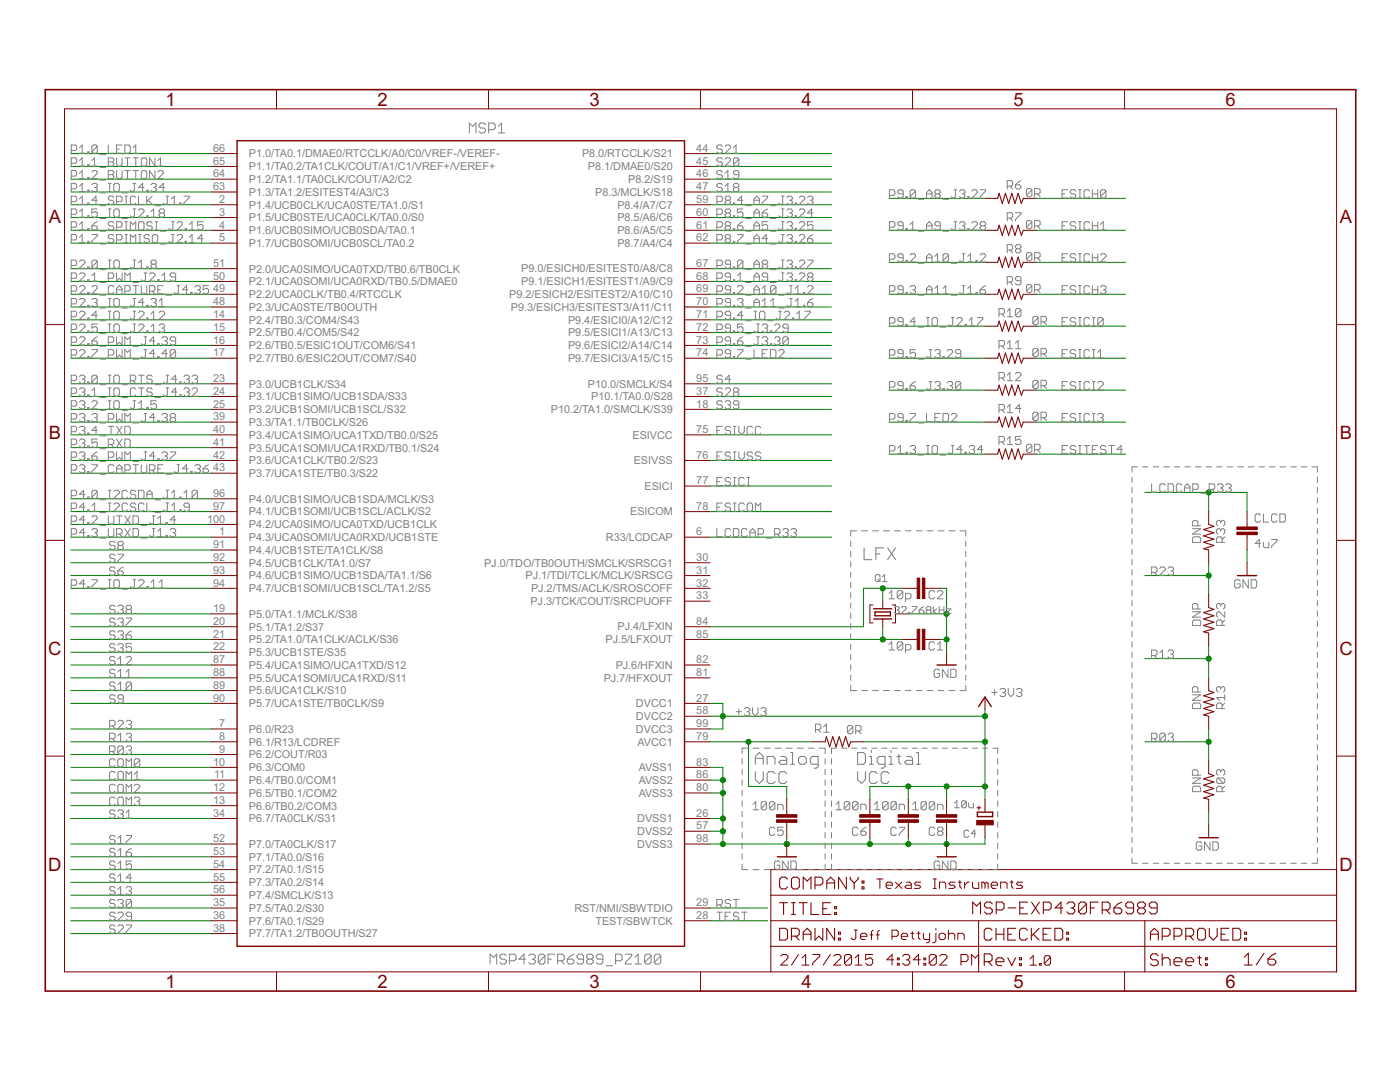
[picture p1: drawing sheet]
<svg xmlns="http://www.w3.org/2000/svg" width="279mm" height="216mm" viewBox="0 0 279 216" stroke-linecap="round" stroke-linejoin="round" font-family="sans-serif">
<defs><g id="words">
<g font-size="4.1" fill="#800000">
<text x="33" y="21.1">1</text>
<text x="75.3" y="21.1">2</text>
<text x="117.6" y="21.1">3</text>
<text x="159.9" y="21.1">4</text>
<text x="202.3" y="21.1">5</text>
<text x="244.6" y="21.1">6</text>
<text x="9.7" y="44.6">A</text>
<text x="267.4" y="44.6">A</text>
<text x="9.7" y="87.6">B</text>
<text x="267.4" y="87.6">B</text>
<text x="9.6" y="130.7">C</text>
<text x="267.3" y="130.7">C</text>
<text x="9.6" y="173.7">D</text>
<text x="267.3" y="173.7">D</text>
<text x="33" y="197.2">1</text>
<text x="75.3" y="197.2">2</text>
<text x="117.6" y="197.2">3</text>
<text x="159.9" y="197.2">4</text>
<text x="202.3" y="197.2">5</text>
<text x="244.6" y="197.2">6</text>
</g>
<g font-size="2.4" fill="#808080">
<text x="42.6" y="30.3">66</text>
<text x="42.6" y="32.8">65</text>
<text x="42.6" y="35.4">64</text>
<text x="49.7" y="31.4">P1.0/TA0.1/DMAE0/RTCCLK/A0/C0/VREF-/VEREF-</text>
<text x="49.7" y="34">P1.1/TA0.2/TA1CLK/COUT/A1/C1/VREF+/VEREF+</text>
<text x="116.2" y="31.4">P8.0/RTCCLK/S21</text>
<text x="117.3" y="34">P8.1/DMAE0/S20</text>
<text x="139" y="30.3">44</text>
<text x="139" y="32.8">45</text>
<text x="139" y="35.4">46</text>
<text x="42.6" y="37.9">63</text>
<text x="43.8" y="40.5">2</text>
<text x="49.7" y="36.5">P1.2/TA1.1/TA0CLK/COUT/A2/C2</text>
<text x="49.7" y="39.1">P1.3/TA1.2/ESITEST4/A3/C3</text>
<text x="49.7" y="41.6">P1.4/UCB0CLK/UCA0STE/TA1.0/S1</text>
<text x="118.8" y="39.1">P8.3/MCLK/S18</text>
<text x="123.2" y="41.6">P8.4/A7/C7</text>
<text x="125.4" y="36.5">P8.2/S19</text>
<text x="139" y="37.9">47</text>
<text x="139" y="40.5">59</text>
<text x="43.8" y="43">3</text>
<text x="43.8" y="45.6">4</text>
<text x="49.7" y="44.2">P1.5/UCB0STE/UCA0CLK/TA0.0/S0</text>
<text x="49.7" y="46.7">P1.6/UCB0SIMO/UCB0SDA/TA0.1</text>
<text x="123.2" y="44.2">P8.5/A6/C6</text>
<text x="123.2" y="46.7">P8.6/A5/C5</text>
<text x="139" y="43">60</text>
<text x="139" y="45.6">61</text>
<text x="42.6" y="53.3">51</text>
<text x="43.8" y="48.2">5</text>
<text x="49.7" y="49.3">P1.7/UCB0SOMI/UCB0SCL/TA0.2</text>
<text x="123.2" y="49.3">P8.7/A4/C4</text>
<text x="139" y="48.2">62</text>
<text x="139" y="53.3">67</text>
<text x="42.6" y="55.8">50</text>
<text x="42.6" y="58.4">49</text>
<text x="49.7" y="54.4">P2.0/UCA0SIMO/UCA0TXD/TB0.6/TB0CLK</text>
<text x="49.7" y="56.9">P2.1/UCA0SOMI/UCA0RXD/TB0.5/DMAE0</text>
<text x="49.7" y="59.5">P2.2/UCA0CLK/TB0.4/RTCCLK</text>
<text x="101.6" y="59.5">P9.2/ESICH2/ESITEST2/A10/C10</text>
<text x="104" y="54.4">P9.0/ESICH0/ESITEST0/A8/C8</text>
<text x="104" y="56.9">P9.1/ESICH1/ESITEST1/A9/C9</text>
<text x="139" y="55.8">68</text>
<text x="139" y="58.4">69</text>
<text x="42.6" y="60.9">48</text>
<text x="42.6" y="63.5">14</text>
<text x="49.7" y="62">P2.3/UCA0STE/TB0OUTH</text>
<text x="49.7" y="64.6">P2.4/TB0.3/COM4/S43</text>
<text x="102" y="62">P9.3/ESICH3/ESITEST3/A11/C11</text>
<text x="113.4" y="64.6">P9.4/ESICI0/A12/C12</text>
<text x="139" y="60.9">70</text>
<text x="139" y="63.5">71</text>
<text x="42.6" y="66">15</text>
<text x="42.6" y="68.6">16</text>
<text x="42.6" y="71.1">17</text>
<text x="49.7" y="67.1">P2.5/TB0.4/COM5/S42</text>
<text x="49.7" y="69.7">P2.6/TB0.5/ESIC1OUT/COM6/S41</text>
<text x="113.4" y="67.1">P9.5/ESICI1/A13/C13</text>
<text x="113.4" y="69.7">P9.6/ESICI2/A14/C14</text>
<text x="139" y="66">72</text>
<text x="139" y="68.6">73</text>
<text x="139" y="71.1">74</text>
<text x="42.6" y="76.2">23</text>
<text x="49.7" y="72.2">P2.7/TB0.6/ESIC2OUT/COM7/S40</text>
<text x="49.7" y="77.3">P3.0/UCB1CLK/S34</text>
<text x="113.4" y="72.2">P9.7/ESICI3/A15/C15</text>
<text x="117.3" y="77.3">P10.0/SMCLK/S4</text>
<text x="139" y="76.2">95</text>
<text x="42.6" y="78.8">24</text>
<text x="42.6" y="81.3">25</text>
<text x="42.6" y="83.9">39</text>
<text x="49.7" y="79.9">P3.1/UCB1SIMO/UCB1SDA/S33</text>
<text x="49.7" y="82.4">P3.2/UCB1SOMI/UCB1SCL/S32</text>
<text x="109.9" y="82.4">P10.2/TA1.0/SMCLK/S39</text>
<text x="118" y="79.9">P10.1/TA0.0/S28</text>
<text x="139" y="78.8">37</text>
<text x="139" y="81.3">18</text>
<text x="42.6" y="86.4">40</text>
<text x="42.6" y="89">41</text>
<text x="49.7" y="85">P3.3/TA1.1/TB0CLK/S26</text>
<text x="49.7" y="87.5">P3.4/UCA1SIMO/UCA1TXD/TB0.0/S25</text>
<text x="126.2" y="87.5">ESIVCC</text>
<text x="139" y="86.4">75</text>
<text x="42.6" y="91.5">42</text>
<text x="42.6" y="94.1">43</text>
<text x="49.7" y="90.1">P3.5/UCA1SOMI/UCA1RXD/TB0.1/S24</text>
<text x="49.7" y="92.6">P3.6/UCA1CLK/TB0.2/S23</text>
<text x="49.7" y="95.2">P3.7/UCA1STE/TB0.3/S22</text>
<text x="126.5" y="92.6">ESIVSS</text>
<text x="139" y="91.5">76</text>
<text x="42.6" y="99.2">96</text>
<text x="42.6" y="101.7">97</text>
<text x="49.7" y="100.3">P4.0/UCB1SIMO/UCB1SDA/MCLK/S3</text>
<text x="128.6" y="97.7">ESICI</text>
<text x="139" y="96.6">77</text>
<text x="139" y="101.7">78</text>
<text x="41.3" y="104.3">100</text>
<text x="43.8" y="106.8">1</text>
<text x="49.7" y="102.9">P4.1/UCB1SOMI/UCB1SCL/ACLK/S2</text>
<text x="49.7" y="105.4">P4.2/UCA0SIMO/UCA0TXD/UCB1CLK</text>
<text x="49.7" y="108">P4.3/UCA0SOMI/UCA0RXD/UCB1STE</text>
<text x="120.9" y="107.9">R33/LCDCAP</text>
<text x="125.8" y="102.8">ESICOM</text>
<text x="139" y="106.8">6</text>
<text x="42.6" y="109.4">91</text>
<text x="42.6" y="111.9">92</text>
<text x="49.7" y="110.5">P4.4/UCB1STE/TA1CLK/S8</text>
<text x="49.7" y="113.1">P4.5/UCB1CLK/TA1.0/S7</text>
<text x="96.6" y="113.1">PJ.0/TDO/TB0OUTH/SMCLK/SRSCG1</text>
<text x="139" y="111.9">30</text>
<text x="42.6" y="114.5">93</text>
<text x="42.6" y="117">94</text>
<text x="49.7" y="115.6">P4.6/UCB1SIMO/UCB1SDA/TA1.1/S6</text>
<text x="49.7" y="118.2">P4.7/UCB1SOMI/UCB1SCL/TA1.2/S5</text>
<text x="104.9" y="115.6">PJ.1/TDI/TCLK/MCLK/SRSCG</text>
<text x="106" y="118.2">PJ.2/TMS/ACLK/SROSCOFF</text>
<text x="139" y="114.5">31</text>
<text x="139" y="117">32</text>
<text x="139" y="119.6">33</text>
<text x="42.6" y="122.1">19</text>
<text x="42.6" y="124.7">20</text>
<text x="49.7" y="123.3">P5.0/TA1.1/MCLK/S38</text>
<text x="49.7" y="125.8">P5.1/TA1.2/S37</text>
<text x="105.9" y="120.7">PJ.3/TCK/COUT/SRCPUOFF</text>
<text x="123.2" y="125.8">PJ.4/LFXIN</text>
<text x="139" y="124.7">84</text>
<text x="42.6" y="127.2">21</text>
<text x="42.6" y="129.8">22</text>
<text x="49.7" y="128.4">P5.2/TA1.0/TA1CLK/ACLK/S36</text>
<text x="49.7" y="130.9">P5.3/UCB1STE/S35</text>
<text x="120.8" y="128.4">PJ.5/LFXOUT</text>
<text x="139" y="127.2">85</text>
<text x="42.6" y="132.3">87</text>
<text x="42.6" y="137.4">89</text>
<text x="42.6" y="134.9">88</text>
<text x="49.7" y="133.5">P5.4/UCA1SIMO/UCA1TXD/S12</text>
<text x="49.7" y="136">P5.5/UCA1SOMI/UCA1RXD/S11</text>
<text x="120.5" y="136">PJ.7/HFXOUT</text>
<text x="122.9" y="133.5">PJ.6/HFXIN</text>
<text x="139" y="132.3">82</text>
<text x="139" y="134.9">81</text>
<text x="42.6" y="140">90</text>
<text x="49.7" y="138.6">P5.6/UCA1CLK/S10</text>
<text x="49.7" y="141.1">P5.7/UCA1STE/TB0CLK/S9</text>
<text x="126.9" y="141.1">DVCC1</text>
<text x="126.9" y="143.7">DVCC2</text>
<text x="139" y="140">27</text>
<text x="139" y="142.5">58</text>
<text x="43.8" y="145.1">7</text>
<text x="43.8" y="147.7">8</text>
<text x="49.7" y="146.2">P6.0/R23</text>
<text x="49.7" y="148.8">P6.1/R13/LCDREF</text>
<text x="126.9" y="146.2">DVCC3</text>
<text x="127.2" y="148.8">AVCC1</text>
<text x="139" y="145.1">99</text>
<text x="139" y="147.7">79</text>
<text x="42.6" y="152.8">10</text>
<text x="42.7" y="155.3">11</text>
<text x="43.8" y="150.2">9</text>
<text x="49.7" y="151.3">P6.2/COUT/R03</text>
<text x="49.7" y="153.9">P6.3/COM0</text>
<text x="127.5" y="153.9">AVSS1</text>
<text x="139" y="152.8">83</text>
<text x="139" y="155.3">86</text>
<text x="42.6" y="157.9">12</text>
<text x="42.6" y="160.4">13</text>
<text x="49.7" y="156.4">P6.4/TB0.0/COM1</text>
<text x="49.7" y="159">P6.5/TB0.1/COM2</text>
<text x="49.7" y="161.5">P6.6/TB0.2/COM3</text>
<text x="127.5" y="156.4">AVSS2</text>
<text x="127.5" y="159">AVSS3</text>
<text x="139" y="157.9">80</text>
<text x="42.6" y="163">34</text>
<text x="49.7" y="164.1">P6.7/TA0CLK/S31</text>
<text x="127.2" y="164.1">DVSS1</text>
<text x="127.2" y="166.6">DVSS2</text>
<text x="139" y="163">26</text>
<text x="139" y="165.5">57</text>
<text x="42.6" y="168.1">52</text>
<text x="42.6" y="170.6">53</text>
<text x="42.6" y="173.2">54</text>
<text x="49.7" y="169.2">P7.0/TA0CLK/S17</text>
<text x="49.7" y="171.7">P7.1/TA0.0/S16</text>
<text x="127.2" y="169.2">DVSS3</text>
<text x="139" y="168.1">98</text>
<text x="42.6" y="175.7">55</text>
<text x="42.6" y="178.3">56</text>
<text x="49.7" y="174.3">P7.2/TA0.1/S15</text>
<text x="49.7" y="176.8">P7.3/TA0.2/S14</text>
<text x="49.7" y="179.4">P7.4/SMCLK/S13</text>
<text x="42.6" y="180.8">35</text>
<text x="42.6" y="183.4">36</text>
<text x="42.6" y="185.9">38</text>
<text x="49.7" y="181.9">P7.5/TA0.2/S30</text>
<text x="49.7" y="184.5">P7.6/TA0.1/S29</text>
<text x="114.6" y="181.9">RST/NMI/SBWTDIO</text>
<text x="118.8" y="184.5">TEST/SBWTCK</text>
<text x="139" y="180.8">29</text>
<text x="139" y="183.4">28</text>
<text x="49.7" y="187">P7.7/TA1.2/TB0OUTH/S27</text>
</g>
</g></defs>
<g fill="#008000" stroke="#008000" stroke-width=".2">
<circle cx="157" cy="168.4" r=".51"/>
<circle cx="188.9" cy="168.4" r=".51"/>
<circle cx="181.3" cy="168.4" r=".51"/>
<circle cx="144.3" cy="155.7" r=".51"/>
<circle cx="144.3" cy="158.2" r=".51"/>
<circle cx="144.3" cy="163.3" r=".51"/>
<circle cx="144.3" cy="168.4" r=".51"/>
<circle cx="144.3" cy="165.9" r=".51"/>
<circle cx="173.6" cy="168.4" r=".51"/>
<circle cx="188.9" cy="122.5" r=".51"/>
<circle cx="188.9" cy="127.6" r=".51"/>
<circle cx="196.6" cy="148" r=".51"/>
<circle cx="196.6" cy="156.9" r=".51"/>
<circle cx="188.9" cy="156.9" r=".51"/>
<circle cx="144.3" cy="142.9" r=".51"/>
<circle cx="196.6" cy="142.9" r=".51"/>
<circle cx="181.3" cy="156.9" r=".51"/>
<circle cx="149.4" cy="148" r=".51"/>
<circle cx="241.2" cy="131.4" r=".51"/>
<circle cx="241.2" cy="148" r=".51"/>
<circle cx="241.2" cy="114.9" r=".51"/>
<circle cx="176.2" cy="127.6" r=".51"/>
<circle cx="176.2" cy="117.4" r=".51"/>
<circle cx="241.2" cy="98.3" r=".51"/>
</g>
<g fill="none" stroke="#008000" stroke-width=".2">
<path d="M14.1 38.3h28.1M14.1 30.6h28.1M14.1 33.2h28.1M14.1 35.8h28.1M141.7 38.3h24.2M141.7 30.6h24.2M141.7 33.2h24.2M141.7 35.8h24.2M177.4 39.6h19.2M206.8 39.6h17.8M14.1 58.7h28.1M14.1 53.6h28.1"/>
<path d="M14.1 40.9h28.1M14.1 43.4h28.1M14.1 46h28.1M14.1 48.5h28.1M14.1 56.2h28.1M141.7 58.7h24.2M141.7 53.6h24.2M141.7 40.9h24.2M141.7 43.4h24.2M141.7 46h24.2M141.7 48.5h24.2M141.7 56.2h24.2"/>
<path d="M177.4 58.7h19.2M177.4 52.3h19.2M177.4 46h19.2M206.8 58.7h17.8M206.8 52.3h17.8M206.8 46h17.8M14.1 61.3h28.1M14.1 76.6h28.1M14.1 79.1h28.1M14.1 63.8h28.1M14.1 66.4h28.1M14.1 68.9h28.1"/>
<path d="M14.1 71.5h28.1M141.7 61.3h24.2M141.7 76.6h24.2M141.7 79.1h24.2M141.7 63.8h24.2M141.7 66.4h24.2M141.7 68.9h24.2M141.7 71.5h24.2M177.4 71.5h19.2M177.4 65.1h19.2M177.4 77.9h19.2M206.8 71.5h17.8"/>
<path d="M206.8 65.1h17.8M206.8 77.9h17.8M14.1 86.8h28.1M14.1 91.9h28.1M14.1 81.7h28.1M14.1 84.2h28.1M14.1 99.5h28.1M14.1 94.4h28.1M14.1 89.3h28.1M141.7 86.8h24.2M141.7 91.9h24.2M141.7 97h24.2"/>
<path d="M141.7 81.7h24.2M177.4 84.2h19.2M177.4 90.6h19.2M206.8 84.2h17.8M206.8 90.6h17.8M228.5 98.3h20.4v3.8M241.2 98.3v3.8M14.1 117.4h28.1M14.1 102.1h28.1M14.1 109.7h28.1M14.1 112.3h28.1M14.1 114.9h28.1"/>
<path d="M14.1 104.6h28.1M14.1 107.2h28.1M141.7 102.1h24.2M141.7 107.2h24.2M176.2 117.4v2.6M180 117.4h-7.7v7.7h-30.6M187.6 117.4h1.3v12.8M228.5 114.9h12.7M241.2 112.3v6.4M248.9 109.7v2.6M14.1 127.6h28.1M14.1 122.5h28.1"/>
<path d="M14.1 125.1h28.1M14.1 132.7h28.1M14.1 135.3h28.1M14.1 137.8h28.1M14.1 130.2h28.1M141.7 127.6h38.3M176.2 125.1v2.5M181.3 122.5h7.6M187.6 127.6h1.3M228.5 131.4h12.7M241.2 128.9v6.4M14.1 153.1h28.1"/>
<path d="M14.1 155.7h28.1M14.1 158.2h28.1M14.1 140.4h28.1M14.1 148h28.1M14.1 145.5h28.1M14.1 150.6h28.1M141.7 140.4h2.6v5.1h-2.6M141.7 153.1h2.6v15.3M141.7 155.7h2.6M141.7 158.2h2.6M141.7 148h20.4M141.7 142.9h54.9"/>
<path d="M149.4 148v8.9h7.6v2.6M172.3 148h24.3M181.3 156.9v2.6M188.9 156.9v2.6M196.6 141.6v17.9M196.6 156.9h-23v2.6M228.5 148h12.7M241.2 145.5v6.3M14.1 168.4h28.1M14.1 163.3h28.1M14.1 178.6h28.1M14.1 160.8h28.1"/>
<path d="M14.1 171h28.1M14.1 173.5h28.1M14.1 176.1h28.1M141.7 163.3h2.6M141.7 165.9h2.6M157 167.2v1.2M173.6 167.2v1.2M181.3 167.2v1.2M188.9 167.2v1.2M196.6 167.2v1.2h-54.9M241.2 162.1v2.5M14.1 181.2h28.1"/>
<path d="M14.1 183.7h28.1M14.1 186.3h28.1M141.7 181.2h11.5M141.7 183.7h11.5"/>
</g>
<g fill="none" stroke="#800000" stroke-width=".2">
<path d="M55.2 17.9v3.8M97.5 17.9v3.8M139.8 17.9v3.8M182.1 17.9v3.8M224.4 17.9v3.8M12.9 21.7h253.8v172.2h-253.8zM42.2 30.6h5.1M42.2 33.2h5.1M42.2 35.8h5.1M42.2 38.3h5.1M136.6 30.6h5.1M136.6 33.2h5.1"/>
<path d="M136.6 35.8h5.1M136.6 38.3h5.1M196.6 39.6h2.5M204.2 39.6h2.6M42.2 40.9h5.1M42.2 43.4h5.1M42.2 46h5.1M42.2 48.5h5.1M42.2 53.6h5.1M42.2 56.2h5.1M42.2 58.7h5.1M136.6 40.9h5.1"/>
<path d="M136.6 43.4h5.1M136.6 46h5.1M136.6 48.5h5.1M136.6 53.6h5.1M136.6 56.2h5.1M136.6 58.7h5.1M196.6 46h2.5M196.6 58.7h2.5M196.6 52.3h2.5M204.2 46h2.6M204.2 58.7h2.6M204.2 52.3h2.6"/>
<path d="M9 64.8h3.9M42.2 61.3h5.1M42.2 63.8h5.1M42.2 66.4h5.1M42.2 68.9h5.1M42.2 71.5h5.1M42.2 76.6h5.1M42.2 79.1h5.1M136.6 61.3h5.1M136.6 63.8h5.1M136.6 66.4h5.1M136.6 68.9h5.1"/>
<path d="M136.6 71.5h5.1M136.6 76.6h5.1M136.6 79.1h5.1M196.6 71.5h2.5M196.6 65.1h2.5M196.6 77.9h2.5M204.2 71.5h2.6M204.2 65.1h2.6M204.2 77.9h2.6M266.7 64.8h3.9M42.2 81.7h5.1M42.2 84.2h5.1"/>
<path d="M42.2 86.8h5.1M42.2 89.3h5.1M42.2 91.9h5.1M42.2 94.4h5.1M42.2 99.5h5.1M136.6 81.7h5.1M136.6 86.8h5.1M136.6 91.9h5.1M136.6 97h5.1M196.6 84.2h2.5M196.6 90.6h2.5M204.2 84.2h2.6"/>
<path d="M204.2 90.6h2.6M9 107.8h3.9M42.2 102.1h5.1M42.2 104.6h5.1M42.2 109.7h5.1M42.2 112.3h5.1M42.2 114.9h5.1M42.2 117.4h5.1M42.2 107.2h5.1M136.6 102.1h5.1M136.6 112.3h5.1M136.6 114.9h5.1"/>
<path d="M136.6 117.4h5.1M136.6 107.2h5.1M136.6 120h5.1M176.2 120v1.5M180 117.4h3M184.6 117.4h3M241.2 102.1v2.5M241.2 109.7v2.6M241.2 118.7v2.5M248.9 102.1v3.1M248.9 106.7v3M248.9 112.3v2.6"/>
<path d="M266.7 107.8h3.9M42.2 122.5h5.1M42.2 125.1h5.1M42.2 127.6h5.1M42.2 130.2h5.1M42.2 132.7h5.1M42.2 137.8h5.1M42.2 135.3h5.1M136.6 125.1h5.1M136.6 127.6h5.1M136.6 132.7h5.1M136.6 135.3h5.1"/>
<path d="M174.2 120.7h-.6v3.6h.6M176.2 123.5v1.6M178.1 120.7h.6v3.6h-.6M178.7 122.5h2.6M180 127.6h3M184.6 127.6h3M188.9 130.2v2.5M196.6 139.1v2.5M241.2 126.3v2.6M241.2 135.3v2.5M9 150.9h3.9M42.2 140.4h5.1"/>
<path d="M42.2 145.5h5.1M42.2 148h5.1M42.2 150.6h5.1M42.2 153.1h5.1M42.2 155.7h5.1M42.2 158.2h5.1M136.6 140.4h5.1M136.6 145.5h5.1M136.6 148h5.1M136.6 153.1h5.1M136.6 155.7h5.1M136.6 158.2h5.1"/>
<path d="M136.6 142.9h5.1M157 159.5v3.1M162.1 148h2.6M169.8 148h2.5M173.6 159.5v3.1M181.3 159.5v3.1M188.9 159.5v3.1M196.6 159.5v2.6M241.2 142.9v2.6M241.2 151.8v2.6M241.2 159.5v2.6M266.7 150.9h3.9"/>
<path d="M42.2 173.5h5.1M42.2 178.6h5.1M42.2 160.8h5.1M42.2 163.3h5.1M42.2 168.4h5.1M42.2 171h5.1M42.2 176.1h5.1M136.6 163.3h5.1M136.6 168.4h5.1M136.6 165.9h5.1M153.8 178.6h112.9M157 164.1v3.1"/>
<path d="M157 168.4v2.6M173.6 164.1v3.1M175 175.4h1.2M175.6 175.4v1.9M176.8 176.6h1.3v-.3l-.3-.3h-.6l-.4 .3v.7l.4 .3h.6M178.7 176l1.3 1.3M180 176l-1.3 1.3M180.9 176h.6l.4 .3v1h-1l-.3-.3 .3-.4h1M181.3 164.1v3.1M183.7 176h-.9l-.3 .3 .3 .3h.6l.3 .4-.3 .3h-.9M186.2 175.4h.7M186.2 177.3h.7"/>
<path d="M186.6 175.4v1.9M187.5 177.3v-1.3h.9l.3 .3v1M188.9 164.1v3.1M188.9 168.4v2.6M190.6 176h-.9l-.3 .3 .3 .3h.6l.3 .4-.3 .3h-.9M191.2 176h.7M191.6 175.7v1.3l.3 .3M192.5 176v1.3M193.4 176h-.3l-.6 .6M194.1 176v1l.3 .3h.9v-1.3M195 161.2h.7M195.3 160.8v.8"/>
<path d="M196.6 176.3l-.3-.3h-.4v1.3M196.6 164.6v2.6M196.6 176.3v1M196.6 176.3l.3-.3 .3 .3v1M197.8 176.6h1.3v-.3l-.3-.3h-.7l-.3 .3v.7l.3 .3h.7M199.7 177.3v-1.3h1l.3 .3v1M201.6 176h.6M201.9 175.7v1.3l.3 .3M204.1 176h-.9l-.4 .3 .4 .3h.6l.3 .4-.3 .3h-1M241.2 164.6v2.6M266.7 173.5h-112.9v20.4M42.2 183.7h5.1"/>
<path d="M42.2 181.2h5.1M42.2 186.3h5.1M55.2 193.9v3.9M97.5 193.9v3.9M136.6 183.7h5.1M136.6 181.2h5.1M139.8 193.9v3.9M153.8 188.8h112.9M153.8 183.7h112.9M155.8 190.8l.4-.3h.7l.3 .3v.4l-1.4 1.4h1.4M159.4 190.5l-1.5 2.1M160.1 192.6h1.4"/>
<path d="M160.1 191.2l.7-.7v2.1M162.2 190.5h1.4v.3l-1.4 1.4v.4M165.7 190.5l-1.4 2.1M166.4 190.8l.4-.3h.7l.3 .3v.4l-1.4 1.4h1.4M169.9 190.8v1.4l-.3 .4h-.7l-.4-.4M169.9 190.8l-.3-.3h-.7l-.4 .3v1.4M169.9 190.8l-1.4 1.4M170.5 185.6h.6M170.6 192.6h1.4M170.6 191.2l.7-.7v2.1M170.8 185.6v1.6l-.3 .3h-.3l-.3-.3M171.7 186.8h1.3v-.3l-.3-.3h-.7l-.3 .3v.7l.3 .3h.7"/>
<path d="M173.6 186.5h.6M174.2 190.5h-1.4v1l.7-.3h.3l.4 .3v.7l-.4 .4h-.7l-.3-.4M174.2 185.6l-.3 .3v1.6M174.9 186.5h.6M175.5 185.6l-.3 .3v1.6M178 186.8h.9l.4-.3v-.6l-.4-.3h-.9v1.9M178.4 191.5h-1.4l1-1v2.1M179.1 192.2h.4v.4h-.4zM179.1 191.2h.4v.3h-.4zM179.9 186.8h1.2v-.3l-.3-.3h-.6l-.3 .3v.7l.3 .3h.6M180.1 190.8l.4-.3h.7l.4 .3v.4l-.4 .3M180.9 191.5h.3"/>
<path d="M181.2 191.5l.4 .4v.3l-.4 .4h-.7l-.4-.4M181.8 186.2h.6M182.1 185.9v1.3l.3 .3M182.1 193.9v3.9M183 186.2h.6M183.3 185.9v1.3l.3 .3M183.7 191.5h-1.4l1-1v2.1M184.3 186.2v1l.3 .3h.9M184.4 192.2h.3v.4h-.3zM184.4 191.2h.3v.3h-.3zM185.5 186.2v1.6l-.3 .3h-.3M186.8 186.2v1.6l-.3 .3h-.4"/>
<path d="M186.8 185.3v.3M186.9 190.8v1.4l-.4 .4h-.7l-.4-.4M186.9 190.8l-.4-.3h-.7l-.4 .3v1.4M186.9 190.8l-1.5 1.4M187.6 190.8l.3-.3h.7l.4 .3v.4l-1.4 1.4h1.4M187.7 186.2h.6l.4 .3v.7l-.4 .3h-.6l-.3-.3v-.7zM189.3 186.5l.3-.3h.6l.3 .3v1M189.3 185.6v1.9M191.2 187.5v-1.3h.9l.3 .3v1M191.8 191.9h1l.4-.4v-.7l-.4-.3h-1v2.1M195.3 190.5l-.7 .7-.7-.7v2.1M195.3 183.7v10.2"/>
<path d="M205.6 191.3l.6-.6v1.9M205.6 192.6h1.2M207.5 192.3h.3v.3h-.3zM209.7 191v1.3l-.4 .3h-.6l-.3-.3M209.7 191l-.4-.3h-.6l-.3 .3v1.3M209.7 191l-1.3 1.3M224.4 193.9v3.9M228.5 183.7v10.2"/>
</g>
<g fill="none" stroke="#800000" stroke-width=".21">
<path d="M199.1 39.6l.3-1 .6 2 .7-2 .6 2 .6-2 .7 2 .6-2 .6 2 .4-1M199.1 52.3l.3-1 .6 2.1 .7-2.1 .6 2.1 .6-2.1 .7 2.1 .6-2.1 .6 2.1 .4-1.1M199.1 58.7l.3-1 .6 2 .7-2 .6 2 .6-2 .7 2 .6-2 .6 2 .4-1M199.1 46l.3-1.1 .6 2.1 .7-2.1 .6 2.1 .6-2.1 .7 2.1 .6-2.1 .6 2.1 .4-1M199.1 65.1l.3-1 .6 2 .7-2 .6 2 .6-2 .7 2 .6-2 .6 2 .4-1M199.1 71.5l.3-1.1 .6 2.1 .7-2.1 .6 2.1 .6-2.1 .7 2.1 .6-2.1 .6 2.1 .4-1M199.1 77.9l.3-1.1 .6 2.1 .7-2.1 .6 2.1 .6-2.1 .7 2.1 .6-2.1 .6 2.1 .4-1M199.1 84.2l.3-1 .6 2 .7-2 .6 2 .6-2 .7 2 .6-2 .6 2 .4-1M199.1 90.6l.3-1 .6 2 .7-2 .6 2 .6-2 .7 2 .6-2 .6 2 .4-1M241.2 104.6l1.1 .4-2.1 .7 2.1 .6-2.1 .6 2.1 .7-2.1 .6 2.1 .6-2.1 .7 1 .2M241.2 121.2l1.1 .4-2.1 .6 2.1 .7-2.1 .6 2.1 .7-2.1 .6 2.1 .6-2.1 .7 1 .2M241.2 137.8l1.1 .4-2.1 .6 2.1 .7-2.1 .6 2.1 .6-2.1 .7 2.1 .6-2.1 .6 1 .3"/>
<path d="M164.7 148l.2-1 .7 2 .6-2 .7 2 .6-2 .6 2 .7-2 .6 2 .4-1M241.2 154.4l1.1 .4-2.1 .6 2.1 .6-2.1 .7 2.1 .6-2.1 .7 2.1 .6-2.1 .6 1 .3M157.2 175.4l-.4-.4h-.8l-.4 .4v1.6l.4 .4h.8l.4-.4M158.3 175h.8l.4 .4v1.6l-.4 .4h-.8l-.4-.4v-1.6zM160.3 177.4v-2.4l.8 .8 .8-.8v2.4M162.6 176.6h1.2l.4-.4v-.8l-.4-.4h-1.2v2.4M165 177.4v-1.6l.8-.8 .8 .8v1.6M165 176.2h1.6M168.9 175v2.4l-1.6-2.4v2.4M169.7 175v.4l.8 .8M170.5 176.2v1.2M171.3 175v.4l-.8 .8"/>
<path d="M172 177h.4v.4h-.4zM172 175.8h.4v.4h-.4zM155.6 185.2h1.2l.4 .4v1.6l-.4 .4h-1.2zM155.6 180.1h1.6M156.4 180.1v2.4M157.9 186.8h1.2l.4-.4v-.8l-.4-.4h-1.2v2.4M157.9 180.1h.8M157.9 182.5h.8M158.3 180.1v2.4M158.7 186.8l.8 .8M159.5 180.1h1.6M160.3 180.1v2.4"/>
<path d="M160.3 187.6v-1.6l.8-.8 .8 .8v1.6M160.3 186.4h1.6M161.9 180.1v2.4h1.5M162.6 185.2v2.4l.8-.8 .8 .8v-2.4M164.2 181.3h.8M165.8 180.1h-1.6v2.4h1.6M166.6 185.2v2.4l-1.6-2.4v2.4M166.6 180.9h.3v.4h-.3zM166.6 182.1h.3v.4h-.3zM167.3 187.2h.4v.4h-.4zM167.3 186h.4v.4h-.4zM194.1 182.4v-2.4l.8 .8 .8-.8v2.4"/>
<path d="M196.4 191.9h1.2l.4-.4v-.8l-.4-.4h-1.2v2.4M197.2 191.9l.8 .8M198 185.6l-.4-.4h-.8l-.4 .4v1.6l.4 .4h.8l.4-.4M198 180.4l-.3-.4h-.8l-.4 .4v.4l.4 .4h.8l.3 .4v.3l-.3 .5h-.8l-.4-.5M198.8 191.9h1.5v-.4l-.4-.4h-.7l-.4 .4v.8l.4 .4h.7M198.8 185.2v2.4M198.8 186.4h1.5M198.8 181.6h1.2l.4-.4v-.8l-.4-.4h-1.2v2.4M200.3 185.2v2.4M201.1 191.1l.8 1.6 .8-1.6M201.1 186.4h.8M201.2 181.2h1.5"/>
<path d="M202.7 185.2h-1.6v2.4h1.6M203.5 191.1h.4v.4h-.4zM203.5 192.3h.4v.4h-.4zM203.5 181.2h.8M205 185.6l-.4-.4h-.7l-.4 .4v1.6l.4 .4h.7l.4-.4M205.1 180h-1.6v2.4h1.6M205.8 185.2v2.4M205.9 180l1.5 2.4M206.2 186.4l1.2 1.2M207.4 185.2l-1.6 1.6M207.4 180l-1.5 2.4M208.2 186.4h.8"/>
<path d="M208.2 181.6h1.2l.4-.4v-.8l-.4-.4h-1.2v2.4M209.7 185.2h-1.5v2.4h1.5M210.5 185.2h1.2l.4 .4v1.6l-.4 .4h-1.2zM212.1 181.2h-1.5l1.2-1.2v2.4M212.9 187.2h.4v.4h-.4zM212.9 186h.4v.4h-.4zM212.9 180.4l.4-.4h.8l.4 .4v.4l-.4 .4M213.7 181.2h.4M214.1 181.2l.4 .4v.3l-.4 .5h-.8l-.4-.5M216.8 180.4l-.3-.4h-.8l-.4 .4v1.5M216.8 180.4v1.5l-.3 .5h-.8l-.4-.5M216.8 180.4l-1.5 1.5"/>
<path d="M217.6 181.2h.8M219.2 180h-1.6v2.4M220 181.6h1.1l.4-.4v-.8l-.4-.4h-1.1v2.4M220.7 181.6l.8 .8M222.3 181.2h1.2l.4 .4v.3l-.4 .5h-.8l-.4-.5zM223.9 180l-.8 .4-.8 .8M226.2 181.2h-1.1l-.4-.4v-.4l.4-.4h.7l.4 .4v1.5l-.4 .5h-.7l-.4-.5M227.4 181.2l-.4-.4v-.4l.4-.4h.8l.4 .4v.4l-.4 .4M227.4 181.2h.8M227.4 181.2l-.4 .4v.3l.4 .5h.8l.4-.5v-.3l-.4-.4M229.6 187.6v-1.6l.8-.8 .8 .8v1.6M229.6 186.4h1.6"/>
<path d="M230.9 181.2h-1.1l-.4-.4v-.4l.4-.4h.7l.4 .4v1.5l-.4 .5h-.7l-.4-.5M231.2 190.7l-.4-.4h-.8l-.4 .4v.4l.4 .4h.8l.4 .4v.4l-.4 .4h-.8l-.4-.4M231.9 186.8h1.2l.4-.4v-.8l-.4-.4h-1.2v2.4M231.9 190.3v2.4M231.9 191.5l.4-.4h.8l.4 .4v1.2M234.3 191.9h1.6v-.4l-.4-.4h-.8l-.4 .4v.8l.4 .4h.8M234.3 186.8h1.2l.4-.4v-.8l-.4-.4h-1.2v2.4M236.6 191.9h1.6v-.4l-.4-.4h-.8l-.4 .4v.8l.4 .4h.8M236.6 186.8h1.2l.4-.4v-.8l-.4-.4h-1.2v2.4M237.4 186.8l.8 .8M239 191.1h.8M239.4 190.7v1.6l.4 .4"/>
<path d="M239.4 185.2h.8l.4 .4v1.6l-.4 .4h-.8l-.4-.4v-1.6zM240.6 191.1h.3v.4h-.3zM240.6 192.3h.3v.4h-.3zM241.3 185.2v1.6l.8 .8 .8-.8v-1.6M243.7 186.4h.8M245.3 185.2h-1.6v2.4h1.6M246 185.2h1.2l.4 .4v1.6l-.4 .4h-1.2zM248.3 191l.8-.8v2.4M248.3 192.6h1.6M248.4 187.2h.4v.4h-.4zM248.4 186h.4v.4h-.4zM252.3 190.2l-1.6 2.4"/>
<path d="M253 191.4h1.2l.4 .4v.4l-.4 .4h-.8l-.4-.4zM254.6 190.2l-.8 .4-.8 .8"/>
</g>
<path d="M9 17.9h261.6v179.9h-261.6z" fill="none" stroke="#800000" stroke-width=".32"/>
<path d="M47.3 28.1h89.3v160.7h-89.3zM247 114.9h3.8M174.4 121.5h3.5M174.4 123.5h3.5M174.6 122.1h3.1v.8h-3.1zM187 132.7h3.8M195.3 141l1.3-1.9 1.2 1.9M155.1 171h3.8M187 171h3.8M195.1 162.1h3v.8h-3zM239.3 167.2h3.8" fill="none" stroke="#800000" stroke-width=".28"/>
<g fill="#800000" stroke="#800000" stroke-width=".2">
<path d="M184.1 125.6h.5v4h-.5z"/>
<path d="M183 125.6h.6v4h-.6z"/>
<path d="M184.1 115.4h.5v4h-.5z"/>
<path d="M183 115.4h.6v4h-.6z"/>
<path d="M155 163.6h4v.5h-4z"/>
<path d="M155 162.6h4v.5h-4z"/>
<path d="M186.9 163.6h4v.5h-4z"/>
<path d="M186.9 162.6h4v.5h-4z"/>
<path d="M179.2 163.6h4.1v.5h-4.1z"/>
<path d="M179.2 162.6h4.1v.5h-4.1z"/>
<path d="M194.9 163.7h3.3v.9h-3.3z"/>
<path d="M171.6 163.6h4v.5h-4z"/>
<path d="M171.6 162.6h4v.5h-4z"/>
<path d="M246.8 106.2h4.1v.5h-4.1z"/>
<path d="M246.8 105.2h4.1v.5h-4.1z"/>
</g>
<g fill="none" stroke="#808080" stroke-width=".21">
<path d="M172.4 109.3v2.4h1.6M174.8 110.5h.8M176.4 109.3h-1.6v2.4M177.1 109.3l1.6 2.4M178.7 109.3l-1.6 2.4M150.7 152.5v-1.6l.8-.7 .8 .7v1.6M150.7 154v1.6l.8 .7 .8-.7v-1.6M150.7 151.3h1.6M153.1 152.5v-1.6h1.2l.4 .4v1.2M154.7 154.4l-.4-.4h-.8l-.4 .4v1.5l.4 .4h.8l.4-.4M155.8 150.9h.8l.4 .4v1.2h-1.2l-.4-.4 .4-.4h1.2M157 154.4l-.4-.4h-.8l-.4 .4v1.5l.4 .4h.8l.4-.4"/>
<path d="M157.8 152.5h.8M157.8 150.2h.4v2.3M159.7 150.9h.8l.4 .4v.8l-.4 .4h-.8l-.3-.4v-.8zM163.3 152.5h-1.2l-.4-.4v-.8l.4-.4h1.2v2l-.4 .4h-.4M171.2 150.2h1.1l.4 .3v1.6l-.4 .4h-1.1zM171.2 154v1.6l.7 .7 .8-.7v-1.6M173.5 150.9h.4v1.6M173.5 152.5h.8M173.9 149.8v.4M175.1 154.4l-.4-.4h-.8l-.4 .4v1.5l.4 .4h.8l.4-.4M176.6 152.5h-1.1l-.4-.4v-.8l.4-.4h1.1v2l-.3 .4h-.4M177.4 150.9h.4v1.6"/>
<path d="M177.4 152.5h.8M177.4 154.4l-.4-.4h-.7l-.4 .4v1.5l.4 .4h.7l.4-.4M177.8 149.8v.4M179 150.9h.8M179.4 150.5v1.6l.4 .4M181 150.9h.7l.4 .4v1.2h-1.1l-.4-.4 .4-.4h1.1M182.9 152.5h.8M182.9 150.2h.4v2.3"/>
</g>
<g fill="none" stroke="#808080" stroke-width=".2">
<path d="M14.2 37.7h.8l.3-.3v-.5l-.3-.3h-.8v1.6M14.2 30h.8l.3-.2v-.6l-.3-.3h-.8v1.7M14.2 32.6h.8l.3-.3v-.5l-.3-.3h-.8v1.6M14.2 35.1h.8l.3-.2v-.6l-.3-.3h-.8v1.7M15.9 38.2h1.1M15.9 30.6h1.1M15.9 33.1h1.1M15.9 35.7h1.1M15.9 39.7l.5-.6v1.7M15.9 29.5l.5-.6v1.7M15.9 32l.5-.5v1.6M15.9 34.6l.5-.6v1.7"/>
<path d="M15.9 37.1l.5-.5v1.6M17.5 38h.3v.2h-.3zM17.5 30.3h.3v.3h-.3zM17.5 32.9h.3v.2h-.3zM17.5 35.4h.3v.3h-.3zM18.3 36.9l.3-.3h.6l.2 .3v.2l-.2 .3M18.3 33.1h1.1M18.3 34.3l.3-.3h.6l.2 .3v.3l-1.1 1.1h1.1M18.3 32l.6-.5v1.6M18.9 37.4h.3M19.2 37.4l.2 .3v.3l-.2 .2h-.6l-.3-.2M19.4 29.2l-.2-.3h-.6l-.3 .3v1.1"/>
<path d="M19.4 29.2v1.1l-.2 .3h-.6l-.3-.3M19.4 40h-1.1l.9-.9v1.7M19.4 29.2l-1.1 1.1M20 35.9h1.1M20 33.4h1.1M20 30.8h1.1M20 38.5h1.1M21.6 36.6h.6M21.6 38.2h.6M21.6 28.9v1.7h1.1M21.6 31.5h.8l.3 .3v.2l-.3 .3 .3 .3v.3l-.3 .2h-.8zM21.6 32.3h.8"/>
<path d="M21.6 34h.8l.3 .3v.3l-.3 .3 .3 .2v.3l-.3 .3h-.8zM21.6 34.9h.8M21.9 36.6v1.6M22.7 39.4l-.3-.3h-.5l-.3 .3v.3l.3 .3h.5l.3 .2v.3l-.3 .3h-.5l-.3-.3M23 36.6h.5l.3 .3v1.1l-.3 .2h-.5l-.3-.2v-1.1zM23.3 29.8h.5M23.3 31.5v1.4l.2 .2h.6l.3-.2v-1.4M23.3 34v1.4l.2 .3h.6l.3-.3v-1.4M24.4 28.9h-1.1v1.7h1.1M24.4 38.5h1M24.9 28.9h.8l.3 .3v1.1l-.3 .3h-.8zM24.9 31.5h1.1"/>
<path d="M24.9 34h1.1M24.9 39.1h.5M25.2 39.1v1.7M25.4 31.5v1.6M25.4 34v1.7M26.5 36.6h.6M26.5 30.6h1.1M26.5 31.5h1.1M26.5 34h1.1M26.5 29.5l.6-.6v1.7M26.8 36.6v1.4l-.3 .2h-.2l-.3-.2M27.1 39.4l-.3-.3h-.5l-.3 .3v1.1l.3 .3h.5l.3-.3"/>
<path d="M27.1 31.5v1.6M27.1 34v1.7M27.6 39.1v1.7h1.1M28.5 31.5h.5l.3 .3v1.1l-.3 .2h-.5l-.3-.2v-1.1zM28.5 34h.5l.3 .3v1.1l-.3 .3h-.5l-.3-.3v-1.1zM28.7 37.4h-1.1l.9-.8v1.6M29.3 38h.3v.2h-.3zM29.3 39.1v1.7M29.6 40l.8 .8M30.1 36.9l.3-.3h.5l.3 .3v.2l-.3 .3M30.4 39.1l-1.1 1.1M30.7 37.4h.2"/>
<path d="M30.9 37.4l.3 .3v.3l-.3 .2h-.5l-.3-.2M30.9 31.5v1.6l-1.1-1.6v1.6M30.9 34v1.7l-1.1-1.7v1.7M31.5 33.1h1.1M31.5 34.3l.2-.3h.6l.3 .3v.3l-1.1 1.1h1.1M31.5 32l.5-.5v1.6M32.9 37.4h-1.2l.9-.8v1.6M33.1 39.1h.6M33.4 39.1v1.4l-.3 .3h-.2l-.3-.3M34.2 39.7l.6-.6v1.7M36.7 39.1h1.1v.3l-1.1 1.1v.3M93.7 26.5v-1.9l.6 .6 .7-.6v1.9"/>
<path d="M96.9 24.9l-.3-.3h-.7l-.3 .3v.3l.3 .3h.7l.3 .4v.3l-.3 .3h-.7l-.3-.3M97.5 25.9h1l.3-.4v-.6l-.3-.3h-1v1.9M99.4 26.5h1.4M99.4 25.2l.7-.6v1.9M144.2 29.2l-.3-.3h-.6l-.2 .3v.3l.2 .3h.6l.3 .2v.3l-.3 .3h-.6l-.2-.3M144.2 31.8l-.3-.3h-.6l-.2 .3v.2l.2 .3h.6l.3 .3v.3l-.3 .2h-.6l-.2-.2M144.2 34.3l-.3-.3h-.6l-.2 .3v.3l.2 .3h.6l.3 .2v.3l-.3 .3h-.6l-.2-.3M144.2 36.9l-.3-.3h-.6l-.2 .3v.2l.2 .3h.6l.3 .3v.3l-.3 .2h-.6l-.2-.2M144.7 29.2l.3-.3h.5l.3 .3v.3l-1.1 1.1h1.1M144.7 31.8l.3-.3h.5l.3 .3v.2l-1.1 1.1h1.1M144.7 38.2h1.1M144.7 37.1l.6-.5v1.6"/>
<path d="M144.7 34.6l.6-.6v1.7M144.7 35.7h1.1M145 40l-.3-.3v-.3l.3-.3h.5l.3 .3v.3l-.3 .3M145 40l-.3 .2v.3l.3 .3h.5l.3-.3v-.3l-.3-.2M145 40h.5M146.4 30.6h1M146.4 29.5l.5-.6v1.7M146.6 37.4l-.2-.3v-.2l.2-.3h.6l.2 .3v.2l-.2 .3M146.6 37.4l-.2 .3v.3l.2 .2h.6l.2-.2v-.3l-.2-.3M146.6 37.4h.6M147.4 31.8l-.2-.3h-.6l-.2 .3v1.1M147.4 34.9h-.8l-.2-.3v-.3l.2-.3h.6l.2 .3v1.1l-.2 .3h-.6l-.2-.3"/>
<path d="M147.4 31.8v1.1l-.2 .2h-.6l-.2-.2M147.4 31.8l-1 1.1M148.3 40h-1.1l.8-.9v1.7M150.5 40h1.1M152.1 39.1h1.1v.3l-1.1 1.1v.3M156 39.1h.5M156.2 39.1v1.4l-.2 .3h-.3l-.3-.3M157.1 39.4l.2-.3h.6l.2 .3v.3l-.2 .3M157.6 40h.3M157.9 40l.2 .2v.3l-.2 .3h-.6l-.2-.3M159.5 39.4l.3-.3h.5l.3 .3v.3l-1.1 1.1h1.1M161.2 39.4l.2-.3h.6l.2 .3v.3l-.2 .3"/>
<path d="M161.7 40h.3M162 40l.2 .2v.3l-.2 .3h-.6l-.2-.3M177.5 39h.8l.3-.3v-.6l-.3-.2h-.8v1.6M180.3 38.7h-.9l-.2-.3v-.3l.2-.2h.6l.3 .2v1.1l-.3 .3h-.6l-.2-.3M180.8 39.2h.3v.3h-.3zM182.7 38.1v1.1l-.3 .3h-.5l-.3-.3M182.7 38.1l-.3-.2h-.5l-.3 .2v1.1M182.7 38.1l-1.1 1.1M183.3 39.8h1.1M184.9 39.5v-1.1l.6-.5 .5 .5v1.1M184.9 38.7h1.1M186.8 38.7l-.2-.3v-.3l.2-.2h.6l.2 .2v.3l-.2 .3"/>
<path d="M186.8 38.7l-.2 .3v.2l.2 .3h.6l.2-.3v-.2l-.2-.3M186.8 38.7h.6M188.2 39.8h1.1M190.4 37.9h.5M190.7 37.9v1.3l-.3 .3h-.3l-.3-.3M191.5 38.1l.3-.2h.5l.3 .2v.3l-.3 .3M192 38.7h.3M192.3 38.7l.3 .3v.2l-.3 .3h-.5l-.3-.3M193.1 39.2h.3v.3h-.3zM194 38.1l.2-.2h.6l.3 .2v.3l-1.1 1.1h1.1M195.6 37.9h1.1v.2l-1.1 1.1v.3M201 37.1h.8l.3-.2v-.6l-.3-.3h-.8v1.7"/>
<path d="M201.5 37.1l.6 .6M202.6 36.9h.9l.3 .2v.3l-.3 .3h-.6l-.3-.3zM203.8 36l-.6 .3-.6 .6M205.9 37.9l-.2-.3h-.6l-.2 .3v1.1M205.9 37.9v1.1l-.2 .2h-.6l-.2-.2M205.9 37.9l-1 1.1M206.5 38.7h.8l.3-.3v-.5l-.3-.3h-.8v1.6M207 38.7l.6 .5M212 38.7h.5M213 37.9h-1v1.6h1M214.7 38.1l-.3-.2h-.5l-.3 .2v.3l.3 .3h.5l.3 .3v.2l-.3 .3h-.5l-.3-.3M215.2 37.9h.6"/>
<path d="M215.2 39.5h.6M215.5 37.9v1.6M217.4 38.1l-.2-.2h-.6l-.3 .2v1.1l.3 .3h.6l.2-.3M218 38.7h1.1M218 37.9v1.6M219.1 37.9v1.6M220.7 38.1l-.2-.2h-.6l-.3 .2v1.1M220.7 38.1v1.1l-.2 .3h-.6l-.3-.3M220.7 38.1l-1.1 1.1M14.2 58.1h.8l.3-.3v-.5l-.3-.3h-.8v1.6M14.2 53h.8l.3-.3v-.5l-.3-.3h-.8v1.6M14.2 40.2h.8l.3-.2v-.6l-.3-.3h-.8v1.7"/>
<path d="M14.2 42.8h.8l.3-.3v-.5l-.3-.3h-.8v1.6M14.2 45.3h.8l.3-.2v-.6l-.3-.3h-.8v1.7M14.2 47.9h.8l.3-.3v-.5l-.3-.3h-.8v1.6M14.2 55.5h.8l.3-.2v-.6l-.3-.2h-.8v1.6M15.9 59.8l.2-.2h.6l.3 .2v.3l-1.1 1.1h1.1M15.9 57.3l.2-.3h.6l.3 .3v.3l-1.1 1h1.1M15.9 52.2l.2-.3h.6l.3 .3v.3l-1.1 1h1.1M15.9 40.8h1.1M15.9 43.3h1.1M15.9 45.9h1.1M15.9 48.4h1.1M15.9 42.2l.5-.5v1.6"/>
<path d="M15.9 44.8l.5-.6v1.7M15.9 47.3l.5-.5v1.6M15.9 54.7l.2-.2h.6l.3 .2v.3l-1.1 1.1h1.1M17.5 58.4h.3v.2h-.3zM17.5 53.3h.3v.2h-.3zM17.5 40.5h.3v.3h-.3zM17.5 43.1h.3v.2h-.3zM17.5 45.6h.3v.3h-.3zM17.5 48.2h.3v.2h-.3zM17.5 55.8h.3v.3h-.3zM18.3 59.8l.3-.2h.6l.2 .2v.3l-.2 .3M18.3 57.3l.3-.3h.6l.2 .3v.3l-1.1 1h1.1"/>
<path d="M18.3 45.1h.9l.2 .2v.3l-.2 .3h-.6l-.3-.3zM18.3 46.8h1.1v.3l-1.1 1.1v.2M18.3 56.1h1.1M18.3 55l.6-.5v1.6M19.4 52.2l-.2-.3h-.6l-.3 .3v1.1M19.4 52.2v1.1l-.2 .2h-.6l-.3-.2M19.4 41.7h-1.1v.8l.6-.3h.3l.2 .3v.6l-.2 .2h-.6l-.3-.2M19.4 44.2l-.5 .3-.6 .6M19.4 52.2l-1.1 1.1M20 58.9h1.1M20 53.8h1.1M20 41h1.1"/>
<path d="M20 43.6h1.1M20 46.1h1.1M20 48.7h1.1M20 56.4h1.1M21.6 59.6h.6M21.6 51.9h.6M21.6 53.5h.6M21.6 41.7h.6M21.6 43.3h.6M21.6 55.5h.8l.3-.2v-.6l-.3-.2h-.8v1.6M21.9 41.7v1.6M21.9 51.9v1.6"/>
<path d="M21.9 59.6v1.6M22.7 59.8l.3-.2h.5l.3 .2v1.1l-.3 .3h-.5l-.3-.3zM22.7 57.3l-.3-.3h-.5l-.3 .3v1.1l.3 .2h.5l.3-.2M22.7 44.5l-.3-.3h-.5l-.3 .3v.3l.3 .3h.5l.3 .2v.3l-.3 .3h-.5l-.3-.3M22.7 47.1l-.3-.3h-.5l-.3 .3v.2l.3 .3h.5l.3 .3v.3l-.3 .2h-.5l-.3-.2M23 51.9h.5l.3 .3v1.1l-.3 .2h-.5l-.3-.2v-1.1zM23 41.7h.5l.3 .3v1.1l-.3 .2h-.5l-.3-.2v-1.1zM23.3 57.8h1.1M23.3 40.2h.8l.3-.2v-.6l-.3-.3h-.8v1.7M23.3 45.3h.8l.3-.2v-.6l-.3-.3h-.8v1.7M23.3 47.9h.8l.3-.3v-.5l-.3-.3h-.8v1.6M23.3 54.5v1.6l.5-.6 .6 .6v-1.6"/>
<path d="M23.3 58.6v-1l.5-.6 .6 .6v1M24.4 53.8h1M24.4 43.6h1M24.9 58.1h.8l.3-.3v-.5l-.3-.3h-.8v1.6M24.9 56.1v-1.6l.5 .5 .6-.5v1.6M24.9 40.8h.5M24.9 44.2h.5M24.9 45.9h.5M24.9 46.8h.5M24.9 48.4h.5M25.2 44.2v1.7M25.2 46.8v1.6"/>
<path d="M26 45.9v-1.7l.5 .6 .6-.6v1.7M26 48.4v-1.6l.5 .5 .6-.5v1.6M26.5 59.6h.6M26.5 57h1.1M26.5 51.9h.6M26.5 41.7h.6M26.5 56.4h1.1M26.8 59.6v1.3l-.3 .3h-.2l-.3-.3M26.8 51.9v1.4l-.3 .2h-.2l-.3-.2M26.8 41.7v1.4l-.3 .2h-.2l-.3-.2M27.1 57v1.6M27.6 53.5h1.1"/>
<path d="M27.6 42l.3-.3h.6l.2 .3v.2l-1.1 1.1h1.1M27.6 46.8h.6M27.6 48.4h.6M27.6 52.5l.6-.6v1.6M27.9 44.2h.6l.2 .3v1.1l-.2 .3h-.6l-.3-.3v-1.1zM27.9 46.8v1.6M28.2 57v1.4l.3 .2h.5l.3-.2v-1.4M28.7 54.5h.6M29 54.5v1.3l-.3 .3h-.2l-.3-.3M29.3 53.3h.3v.2h-.3zM29.3 43.1h.3v.2h-.3zM29.8 47.1l-.2-.3h-.6l-.3 .3v.2l.3 .3h.6l.2 .3v.3l-.2 .2h-.6l-.3-.2"/>
<path d="M29.8 58.1h.8l.3-.3v-.5l-.3-.3h-.8v1.6M29.8 54.7l.3-.2h.5l.3 .2v.3l-1.1 1.1h1.1M30.1 59.8l.3-.2h.5l.3 .2v.3l-.3 .3M30.1 43.3h1.1M30.1 42.2l.6-.5v1.6M30.4 44.5l-.3-.3h-.5l-.3 .3v.3l.3 .3h.5l.3 .2v.3l-.3 .3h-.5l-.3-.3M30.4 52.7l-.3-.2v-.3l.3-.3h.5l.3 .3v.3l-.3 .2M30.4 52.7l-.3 .3v.3l.3 .2h.5l.3-.2v-.3l-.3-.3M30.4 52.7h.5M30.4 58.1l.5 .5M30.7 46.8h.5l.3 .3v1.1l-.3 .2h-.5l-.3-.2v-1.1zM30.9 41h1.1"/>
<path d="M30.9 44.2h.6M30.9 45.9h.6M31.2 44.2v1.7M31.5 57.8h.5M31.5 55.8h.2v.3h-.2zM32 42.5l-.3 .3v.3l.3 .2h.6l.3-.2v-.3l-.3-.3M32 42.5l-.3-.3v-.2l.3-.3h.6l.3 .3v.2l-.3 .3M32 42.5h.6M32 46.1h1.1M32 48.7h1.1M32.3 55l.6-.5v1.6M32.3 56.1h1.1"/>
<path d="M32.6 57h-1.1v1.6h1.1M33.1 58.9h1.1M34.2 40.8h1.1M34.2 44.2h.6M34.2 46.8h.6M34.5 44.2v1.4l-.3 .3h-.2l-.3-.3M34.5 46.8v1.4l-.3 .2h-.2l-.3-.2M35.1 55.3h-.9l-.2-.3v-.3l.2-.2h.6l.3 .2v1.1l-.3 .3h-.6l-.2-.3M35.3 57h.6M35.3 44.5l.3-.3h.5l.3 .3v.3l-1.1 1.1h1.1M35.3 47.1l.3-.3h.5l.3 .3v.2l-1.1 1.1h1.1M35.6 57v1.4l-.3 .2h-.2l-.3-.2"/>
<path d="M35.9 40.5h.3v.3h-.3zM37 45.6h.2v.3h-.2zM37 48.2h.2v.2h-.2zM37.5 57.8h-1.1l.8-.8v1.6M37.8 45.9h1.1M37.8 48.4h1.1M37.8 44.8l.5-.6v1.7M37.8 47.3l.5-.5v1.6M38.1 58.4h.2v.2h-.2zM38.9 57.3l.3-.3h.5l.3 .3v.3l-.3 .2M39.4 57.8h.3M39.7 57.8l.3 .3v.3l-.3 .2h-.5l-.3-.2"/>
<path d="M40.5 44.2h-1.1v.9l.6-.3h.3l.2 .3v.5l-.2 .3h-.6l-.3-.3M40.5 47.6h-1.1l.9-.8v1.6M41.6 57h-1.1v.8l.8-.2 .3 .2v.6l-.3 .2h-.5l-.3-.2M143.1 40.2h.8l.3-.2v-.6l-.3-.3h-.8v1.7M143.1 42.8h.8l.3-.3v-.5l-.3-.3h-.8v1.6M143.1 45.3h.8l.3-.2v-.6l-.3-.3h-.8v1.7M143.1 47.9h.8l.3-.3v-.5l-.3-.3h-.8v1.6M143.1 53h.8l.3-.3v-.5l-.3-.3h-.8v1.6M143.1 55.5h.8l.3-.2v-.6l-.3-.2h-.8v1.6M143.1 58.1h.8l.3-.3v-.5l-.3-.3h-.8v1.6M145 42.5l-.3-.3v-.2l.3-.3h.5l.3 .3v.2l-.3 .3M145 42.5l-.3 .3v.3l.3 .2h.5l.3-.2v-.3l-.3-.3"/>
<path d="M145 45.1l-.3-.3v-.3l.3-.3h.5l.3 .3v.3l-.3 .3M145 45.1l-.3 .2v.3l.3 .3h.5l.3-.3v-.3l-.3-.2M145 47.6l-.3-.3v-.2l.3-.3h.5l.3 .3v.2l-.3 .3M145 47.6l-.3 .3v.3l.3 .2h.5l.3-.2v-.3l-.3-.3M145 42.5h.5M145 45.1h.5M145 47.6h.5M145.8 52.7h-.8l-.3-.2v-.3l.3-.3h.5l.3 .3v1.1l-.3 .2h-.5l-.3-.2M145.8 55.3h-.8l-.3-.3v-.3l.3-.2h.5l.3 .2v1.1l-.3 .3h-.5l-.3-.3M145.8 57.8h-.8l-.3-.2v-.3l.3-.3h.5l.3 .3v1.1l-.3 .2h-.5l-.3-.2M146.4 40.5h.2v.3h-.2zM146.4 43.1h.2v.2h-.2z"/>
<path d="M146.4 45.6h.2v.3h-.2zM146.4 48.2h.2v.2h-.2zM146.4 53.3h.2v.2h-.2zM146.4 55.8h.2v.3h-.2zM146.4 58.4h.2v.2h-.2zM147.2 59.8l.2-.2h.6l.3 .2v.3l-.3 .3M147.2 45.1h.8l.3 .2v.3l-.3 .3h-.6l-.2-.3zM147.2 46.8h1.1v.3l-1.1 1.1v.2M147.2 57.3l.2-.3h.6l.3 .3v.3l-1.1 1h1.1M147.2 56.1h1.1M147.2 55l.5-.5v1.6M148.3 41.7h-1.1v.8l.8-.3 .3 .3v.6l-.3 .2h-.6l-.2-.2"/>
<path d="M148.3 52.2v1.1l-.3 .2h-.6l-.2-.2M148.3 52.2l-.3-.3h-.6l-.2 .3v1.1M148.3 52.2l-1.1 1.1M148.3 44.2l-.6 .3-.5 .6M148.8 58.9h1.1M148.8 53.8h1.1M148.8 41h1.1M148.8 43.6h1.1M148.8 46.1h1.1M148.8 48.7h1.1M148.8 56.4h1.1M150.5 40.8v-1.1l.5-.6 .6 .6v1.1"/>
<path d="M150.5 43.3v-1.1l.5-.5 .6 .5v1.1M150.5 45.9v-1.1l.5-.6 .6 .6v1.1M150.5 48.4v-1.1l.5-.5 .6 .5v1.1M150.5 53.5v-1l.5-.6 .6 .6v1M150.5 56.1v-1.1l.5-.5 .6 .5v1.1M150.5 58.6v-1l.5-.6 .6 .6v1M150.5 57.8h1.1M150.5 52.7h1.1M150.5 42.5h1.1M150.5 45.1h1.1M150.5 47.6h1.1M150.5 55.3h1.1"/>
<path d="M152.1 57.6l.6-.6v1.6M152.1 58.6h1.1M152.1 42.5h.8l.3 .3v.3l-.3 .2h-.5l-.3-.2zM152.4 52.7l-.3-.2v-.3l.3-.3h.5l.3 .3v.3l-.3 .2M152.4 52.7l-.3 .3v.3l.3 .2h.5l.3-.2v-.3l-.3-.3M152.4 52.7h.5M153.2 44.2h-1.1v.9l.6-.3h.2l.3 .3v.5l-.3 .3h-.5l-.3-.3M153.2 55.3h-.8l-.3-.3v-.3l.3-.2h.5l.3 .2v1.1l-.3 .3h-.5l-.3-.3M153.2 41.7l-.5 .3-.6 .5M153.2 47.6h-1.1l.8-.8v1.6M153.8 53.8h1.1M153.8 41h1.1"/>
<path d="M153.8 43.6h1.1M153.8 46.1h1.1M153.8 48.7h1.1M153.8 56.4h1.1M154.9 57.3l-.3-.3h-.6l-.2 .3v1.1M154.9 57.3v1.1l-.3 .2h-.6l-.2-.2M154.9 57.3l-1.1 1.1M155.4 58.9h1.1M156 51.9h.5M156 41.7h.5M156 44.2h.5M156 46.8h.5"/>
<path d="M156 54.5h.5M156.2 51.9v1.4l-.2 .2h-.3l-.3-.2M156.2 41.7v1.4l-.2 .2h-.3l-.3-.2M156.2 44.2v1.4l-.2 .3h-.3l-.3-.3M156.2 46.8v1.4l-.2 .2h-.3l-.3-.2M156.2 54.5v1.3l-.2 .3h-.3l-.3-.3M157.1 52.2l.2-.3h.6l.2 .3v.3l-.2 .2M157.1 42l.2-.3h.6l.2 .3v.2l-.2 .3M157.1 44.5l.2-.3h.6l.2 .3v.3l-.2 .3M157.1 47.1l.2-.3h.6l.2 .3v.2l-.2 .3M157.1 54.7l.2-.2h.6l.2 .2v.3l-.2 .3M157.6 59.6h.5"/>
<path d="M157.6 57h.5M157.6 52.7h.3M157.6 42.5h.3M157.6 45.1h.3M157.6 47.6h.3M157.6 55.3h.3M157.9 59.6v1.3l-.3 .3h-.3l-.2-.3M157.9 57v1.4l-.3 .2h-.3l-.2-.2M157.9 52.7l.2 .3v.3l-.2 .2h-.6l-.2-.2M157.9 42.5l.2 .3v.3l-.2 .2h-.6l-.2-.2M157.9 45.1l.2 .2v.3l-.2 .3h-.6l-.2-.3M157.9 47.6l.2 .3v.3l-.2 .2h-.6l-.2-.2"/>
<path d="M157.9 55.3l.2 .2v.3l-.2 .3h-.6l-.2-.3M158.7 57.6l.5-.6v1.6M158.7 58.6h1.1M158.7 53.3h.3v.2h-.3zM158.7 40.5h.3v.3h-.3zM158.7 43.1h.3v.2h-.3zM158.7 45.6h.3v.3h-.3zM158.7 48.2h.3v.2h-.3zM158.7 55.8h.3v.3h-.3zM159.5 42l.3-.3h.5l.3 .3v.2l-1.1 1.1h1.1M159.5 44.5l.3-.3h.5l.3 .3v.3l-1.1 1.1h1.1M159.5 47.1l.3-.3h.5l.3 .3v.2l-1.1 1.1h1.1"/>
<path d="M159.5 52.2l.3-.3h.5l.3 .3v.3l-1.1 1h1.1M159.5 54.7l.3-.2h.5l.3 .2v.3l-1.1 1.1h1.1M160.3 58.4h.3v.2h-.3zM161.2 47.6h.8l.2 .3v.3l-.2 .2h-.6l-.2-.2zM161.2 51.9h1v.3l-1 1.1v.2M161.2 57.3l.2-.3h.6l.2 .3v.3l-1 1h1M161.4 55.3l-.2-.3v-.3l.2-.2h.6l.2 .2v.3l-.2 .3M161.4 55.3l-.2 .2v.3l.2 .3h.6l.2-.3v-.3l-.2-.2M161.4 55.3h.6M162.2 59.6l-.5 .2-.5 .6M162.2 44.2h-1v.9l.5-.3h.3l.2 .3v.5l-.2 .3h-.6l-.2-.3M162.2 42.5h-1l.8-.8v1.6"/>
<path d="M162.2 46.8l-.5 .3-.5 .5M177.5 45.3h.8l.3-.2v-.6l-.3-.3h-.8v1.7M177.5 51.7h.8l.3-.3v-.5l-.3-.3h-.8v1.7M177.5 58.1h.8l.3-.3v-.5l-.3-.3h-.8v1.6M180.3 57.8h-.9l-.2-.2v-.3l.2-.3h.6l.3 .3v1.1l-.3 .2h-.6l-.2-.2M180.3 45.1h-.9l-.2-.3v-.3l.2-.3h.6l.3 .3v1.1l-.3 .3h-.6l-.2-.3M180.3 51.4h-.9l-.2-.2v-.3l.2-.3h.6l.3 .3v1.1l-.3 .3h-.6l-.2-.3M180.8 58.4h.3v.2h-.3zM180.8 45.6h.3v.3h-.3zM180.8 52h.3v.3h-.3zM181.6 57.3l.3-.3h.5l.3 .3v.3l-.3 .2M181.6 50.9l.3-.3h.5l.3 .3v.3l-1.1 1.1h1.1"/>
<path d="M181.6 45.9h1.1M181.6 44.8l.6-.6v1.7M182.2 57.8h.2M182.4 57.8l.3 .3v.3l-.3 .2h-.5l-.3-.2M183.3 58.9h1.1M183.3 52.5h1.1M183.3 46.1h1.1M184.9 57.8h1.1M184.9 45.9v-1.1l.6-.6 .5 .6v1.1M184.9 52.3v-1.1l.6-.6 .5 .6v1.1M184.9 58.6v-1l.6-.6 .5 .6v1M184.9 51.4h1.1"/>
<path d="M184.9 45.1h1.1M186.6 51.2l.5-.6v1.7M186.6 57.6l.5-.6v1.6M186.6 58.6h1M186.6 52.3h1M187.6 45.1h-.8l-.2-.3v-.3l.2-.3h.6l.2 .3v1.1l-.2 .3h-.6l-.2-.3M188.2 58.6h1.1M188.2 57.6l.5-.6v1.6M188.2 46.1h1.1M189.3 50.9l-.3-.3h-.5l-.3 .3v1.1M189.3 50.9v1.1l-.3 .3h-.5l-.3-.3M189.3 50.9l-1.1 1.1"/>
<path d="M189.8 58.9h1.1M189.8 52.5h1.1M190.4 44.2h.5M190.7 44.2v1.4l-.3 .3h-.3l-.3-.3M191.5 44.5l.3-.3h.5l.3 .3v.3l-.3 .3M192 57h.6M192 50.6h.6M192 45.1h.3M192.3 57v1.4l-.3 .2h-.2l-.3-.2M192.3 50.6v1.4l-.3 .3h-.2l-.3-.3M192.3 45.1l.3 .2v.3l-.3 .3h-.5l-.3-.3M193.1 58.6h1.1"/>
<path d="M193.1 57.6l.6-.6v1.6M193.1 51.2l.6-.6v1.7M193.1 52.3h1.1M193.1 45.6h.3v.3h-.3zM194 44.5l.2-.3h.6l.3 .3v.3l-1.1 1.1h1.1M194.8 58.4h.3v.2h-.3zM194.8 52h.3v.3h-.3zM195.6 57.8h.8l.3 .3v.3l-.3 .2h-.5l-.3-.2zM195.6 50.9l.3-.3h.5l.3 .3v.3l-1.1 1.1h1.1M195.9 45.1l-.3-.3v-.3l.3-.3h.5l.3 .3v.3l-.3 .3M195.9 45.1l-.3 .2v.3l.3 .3h.5l.3-.3v-.3l-.3-.2M195.9 45.1h.5"/>
<path d="M196.7 57l-.5 .3-.6 .5M201 43.5h.8l.3-.3v-.5l-.3-.3h-.8v1.7M201 49.9h.8l.3-.3v-.5l-.3-.3h-.8v1.6M201 56.3h.8l.3-.3v-.5l-.3-.3h-.8v1.6M201.5 49.9l.6 .5M201.5 56.3l.6 .5M201.5 43.5l.6 .6M202.6 42.4h1.2v.3l-1.2 1.1v.3M202.9 49.6l-.3-.2v-.3l.3-.3h.6l.3 .3v.3l-.3 .2M202.9 49.6l-.3 .3v.3l.3 .2h.6l.3-.2v-.3l-.3-.3M202.9 49.6h.6M203.8 56h-.9l-.3-.3v-.2l.3-.3h.6l.3 .3v1.1l-.3 .2h-.6l-.3-.2"/>
<path d="M205.9 57v1.1l-.2 .3h-.6l-.2-.3M205.9 50.7v1l-.2 .3h-.6l-.2-.3M205.9 50.7l-1 1M205.9 57l-1 1.1M205.9 44.3l-.2-.3h-.6l-.2 .3v1.1M205.9 50.7l-.2-.3h-.6l-.2 .3v1M205.9 57l-.2-.3h-.6l-.2 .3v1.1M205.9 44.3v1.1l-.2 .2h-.6l-.2-.2M205.9 44.3l-1 1.1M206.5 57.8h.8l.3-.2v-.6l-.3-.3h-.8v1.7M206.5 51.5h.8l.3-.3v-.5l-.3-.3h-.8v1.6M206.5 45.1h.8l.3-.3v-.5l-.3-.3h-.8v1.6"/>
<path d="M207 51.5l.6 .5M207 57.8l.6 .6M207 45.1l.6 .5M212 57.8h.5M212 51.4h.5M212 45.1h.5M213 57h-1v1.6h1M213 50.6h-1v1.7h1M213 44.2h-1v1.7h1M214.7 50.9l-.3-.3h-.5l-.3 .3v.3l.3 .2h.5l.3 .3v.3l-.3 .3h-.5l-.3-.3M214.7 44.5l-.3-.3h-.5l-.3 .3v.3l.3 .3h.5l.3 .2v.3l-.3 .3h-.5l-.3-.3M214.7 57.3l-.3-.3h-.5l-.3 .3v.3l.3 .2h.5l.3 .3v.3l-.3 .2h-.5l-.3-.2"/>
<path d="M215.2 57h.6M215.2 58.6h.6M215.2 50.6h.6M215.2 52.3h.6M215.2 44.2h.6M215.2 45.9h.6M215.5 44.2v1.7M215.5 50.6v1.7M215.5 57v1.6M217.4 57.3l-.2-.3h-.6l-.3 .3v1.1l.3 .2h.6l.2-.2M217.4 50.9l-.2-.3h-.6l-.3 .3v1.1l.3 .3h.6l.2-.3M217.4 44.5l-.2-.3h-.6l-.3 .3v1.1l.3 .3h.6l.2-.3"/>
<path d="M218 57.8h1.1M218 51.4h1.1M218 45.1h1.1M218 44.2v1.7M218 50.6v1.7M218 57v1.6M219.1 44.2v1.7M219.1 50.6v1.7M219.1 57v1.6M219.6 57.3l.3-.3h.6l.2 .3v.3l-.2 .2M219.6 50.9l.3-.3h.6l.2 .3v.3l-1.1 1.1h1.1M219.6 45.9h1.1"/>
<path d="M219.6 44.8l.6-.6v1.7M220.2 57.8h.3M220.5 57.8l.2 .3v.3l-.2 .2h-.6l-.3-.2M14.2 63.2h.8l.3-.3v-.5l-.3-.3h-.8v1.6M14.2 60.6h.8l.3-.2v-.6l-.3-.2h-.8v1.6M14.2 75.9h.8l.3-.2v-.6l-.3-.2h-.8v1.6M14.2 78.5h.8l.3-.3v-.5l-.3-.3h-.8v1.7M14.2 65.7h.8l.3-.2v-.6l-.3-.2h-.8v1.6M14.2 68.3h.8l.3-.3v-.5l-.3-.3h-.8v1.6M14.2 70.8h.8l.3-.2v-.6l-.3-.2h-.8v1.6M15.9 75.1l.2-.2h.6l.3 .2v.3l-.3 .3M15.9 77.7l.2-.3h.6l.3 .3v.3l-.3 .2"/>
<path d="M15.9 62.4l.2-.3h.6l.3 .3v.3l-1.1 1h1.1M15.9 64.9l.2-.2h.6l.3 .2v.3l-1.1 1.1h1.1M15.9 67.5l.2-.3h.6l.3 .3v.3l-1.1 1h1.1M15.9 70l.2-.2h.6l.3 .2v.3l-1.1 1.1h1.1M16.4 75.7h.3M16.4 78.2h.3M16.7 75.7l.3 .2v.3l-.3 .3h-.6l-.2-.3M16.7 78.2l.3 .3v.3l-.3 .3h-.6l-.2-.3M17.5 60.9h.3v.3h-.3zM17.5 76.2h.3v.3h-.3zM17.5 78.8h.3v.3h-.3zM17.5 63.5h.3v.2h-.3z"/>
<path d="M17.5 66h.3v.3h-.3zM17.5 68.6h.3v.2h-.3zM17.5 71.1h.3v.3h-.3zM18.3 79.1h1.1M18.3 68h.9l.2 .3v.3l-.2 .2h-.6l-.3-.2zM18.3 69.8h1.1v.2l-1.1 1.1v.3M18.3 78l.6-.6v1.7M18.9 60.4h.3M19.2 60.4l.2 .2v.3l-.2 .3h-.6l-.3-.3M19.4 75.1l-.2-.2h-.6l-.3 .2v1.1M19.4 75.1v1.1l-.2 .3h-.6l-.3-.3M19.4 62.9h-1.1l.9-.8v1.6"/>
<path d="M19.4 64.7h-1.1v.8l.6-.3h.3l.2 .3v.5l-.2 .3h-.6l-.3-.3M19.4 67.2l-.5 .3-.6 .5M19.4 75.1l-1.1 1.1M20 61.5h1.1M20 64h1.1M20 66.6h1.1M20 69.1h1.1M20 71.7h1.1M20 76.8h1.1M20 79.3h1.1M21.6 61.2h.6M21.6 74.9h.6"/>
<path d="M21.6 76.5h.6M21.6 80h.6M21.6 77.4h.6M21.6 79.1h.6M21.6 68.3h.8l.3-.3v-.5l-.3-.3h-.8v1.6M21.6 70.8h.8l.3-.2v-.6l-.3-.2h-.8v1.6M21.6 62.1h.6M21.6 63.7h.6M21.6 64.7h.6M21.6 66.3h.6M21.9 62.1v1.6M21.9 64.7v1.6"/>
<path d="M21.9 74.9v1.6M21.9 77.4v1.7M21.9 80v1.6M23 74.9h.5l.3 .2v1.1l-.3 .3h-.5l-.3-.3v-1.1zM23 80h.5l.3 .2v1.1l-.3 .3h-.5l-.3-.3v-1.1zM23 77.4h.5l.3 .3v1.1l-.3 .3h-.5l-.3-.3v-1.1zM23 62.1h.5l.3 .3v1.1l-.3 .2h-.5l-.3-.2v-1.1zM23 64.7h.5l.3 .2v1.1l-.3 .3h-.5l-.3-.3v-1.1zM23.3 67.2v1.6l.5-.5 .6 .5v-1.6M23.3 69.8v1.6l.5-.6 .6 .6v-1.6M24.4 61.5h1M24.4 64h1"/>
<path d="M24.4 66.6h1M24.4 76.8h1M24.4 79.3h1M24.9 68.8v-1.6l.5 .6 .6-.6v1.6M24.9 71.4v-1.6l.5 .5 .6-.5v1.6M26 75.9h.8l.3-.2v-.6l-.3-.2h-.8v1.6M26.5 80h.6M26.5 62.1h.6M26.5 64.7h.6M26.5 69.1h1.1M26.5 71.7h1.1M26.5 75.9l.6 .6"/>
<path d="M26.8 80v1.3l-.3 .3h-.2l-.3-.3M26.8 62.1v1.4l-.3 .2h-.2l-.3-.2M26.8 64.7v1.3l-.3 .3h-.2l-.3-.3M27.1 77.7l-.3-.3h-.5l-.3 .3v1.1l.3 .3h.5l.3-.3M27.6 74.9h1.1M27.6 77.4h1.1M27.6 62.4l.3-.3h.6l.2 .3v.3l-1.1 1h1.1M27.6 64.9l.3-.2h.6l.2 .2v.3l-1.1 1.1h1.1M28.2 74.9v1.6M28.2 77.4v1.7M28.7 60.4h-1.1l.9-.8v1.6M28.7 67.2h.6"/>
<path d="M28.7 69.8h.6M29 67.2v1.4l-.3 .2h-.2l-.3-.2M29 69.8v1.3l-.3 .3h-.2l-.3-.3M29.3 60.9h.3v.3h-.3zM29.3 63.5h.3v.2h-.3zM29.3 66h.3v.3h-.3zM30.1 62.7l.6-.6v1.6M30.1 65.2l.6-.5v1.6M30.1 63.7h1.1M30.1 66.3h1.1M30.4 75.1l-.3-.2h-.5l-.3 .2v.3l.3 .3h.5l.3 .2v.3l-.3 .3h-.5l-.3-.3M30.4 77.7l-.3-.3h-.5l-.3 .3v.3l.3 .2h.5l.3 .3v.3l-.3 .3h-.5l-.3-.3"/>
<path d="M30.7 60.4h.2M30.9 60.4l.3 .2v.3l-.3 .3h-.5l-.3-.3M30.9 68h-1.1l.8-.8v1.6M30.9 70.6h-1.1l.8-.8v1.6M30.9 76.8h1.1M30.9 79.3h1.1M31.2 80h-1.1v.8l.6-.3h.2l.3 .3v.5l-.3 .3h-.5l-.3-.3M31.5 68.6h.2v.2h-.2zM31.5 71.1h.2v.3h-.2zM31.7 61.2h1.2M31.7 62.4l.3-.3h.6l.3 .3v.3l-1.2 1h1.2M31.7 64.9l.3-.2h.6l.3 .2v.3l-.3 .3"/>
<path d="M31.7 60.1l.6-.5v1.6M32.3 67.5l.3-.3h.5l.3 .3v.3l-.3 .2M32.3 65.5h.3M32.6 65.5l.3 .2v.3l-.3 .3h-.6l-.3-.3M32.9 68h.2M33.1 74.9h.6M33.1 77.4h.6M33.1 68l.3 .3v.3l-.3 .2h-.5l-.3-.2M33.4 74.9v1.3l-.3 .3h-.2l-.3-.3M33.4 77.4v1.4l-.3 .3h-.2l-.3-.3M33.4 70.6h-1.1l.8-.8v1.6M35.1 68h-.9l-.2-.2v-.3l.2-.3h.6l.3 .3v1.1l-.3 .2h-.6l-.2-.2"/>
<path d="M35.1 70v1.1l-.3 .3h-.6l-.2-.3M35.1 70l-.3-.2h-.6l-.2 .2v1.1M35.1 70l-1.1 1.1M35.3 75.7h-1.1l.9-.8v1.6M35.3 78.2h-1.1l.9-.8v1.7M35.9 76.2h.3v.3h-.3zM35.9 78.8h.3v.3h-.3zM36.7 75.1l.3-.2h.5l.3 .2v.3l-.3 .3M36.7 77.7l.3-.3h.5l.3 .3v.3l-.3 .2M37.2 75.7h.3M37.2 78.2h.3M37.5 75.7l.3 .2v.3l-.3 .3h-.5l-.3-.3"/>
<path d="M37.5 78.2l.3 .3v.3l-.3 .3h-.5l-.3-.3M38.3 75.1l.3-.2h.6l.2 .2v.3l-.2 .3M38.3 77.7l.3-.3h.6l.2 .3v.3l-1.1 1.1h1.1M38.9 75.7h.3M39.2 75.7l.2 .2v.3l-.2 .3h-.6l-.3-.3M143.1 63.2h.8l.3-.3v-.5l-.3-.3h-.8v1.6M143.1 60.6h.8l.3-.2v-.6l-.3-.2h-.8v1.6M143.1 65.7h.8l.3-.2v-.6l-.3-.2h-.8v1.6M143.1 68.3h.8l.3-.3v-.5l-.3-.3h-.8v1.6M143.1 70.8h.8l.3-.2v-.6l-.3-.2h-.8v1.6M144.2 75.1l-.3-.2h-.6l-.2 .2v.3l.2 .3h.6l.3 .2v.3l-.3 .3h-.6l-.2-.3M144.2 77.7l-.3-.3h-.6l-.2 .3v.3l.2 .2h.6l.3 .3v.3l-.3 .3h-.6l-.2-.3"/>
<path d="M144.7 77.7l.3-.3h.5l.3 .3v.3l-1.1 1.1h1.1M145.8 60.4h-.8l-.3-.3v-.3l.3-.2h.5l.3 .2v1.1l-.3 .3h-.5l-.3-.3M145.8 62.9h-.8l-.3-.2v-.3l.3-.3h.5l.3 .3v1.1l-.3 .2h-.5l-.3-.2M145.8 65.5h-.8l-.3-.3v-.3l.3-.2h.5l.3 .2v1.1l-.3 .3h-.5l-.3-.3M145.8 68h-.8l-.3-.2v-.3l.3-.3h.5l.3 .3v1.1l-.3 .2h-.5l-.3-.2M145.8 70.6h-.8l-.3-.3v-.3l.3-.2h.5l.3 .2v1.1l-.3 .3h-.5l-.3-.3M145.8 75.7h-1.1l.8-.8v1.6M146.4 60.9h.2v.3h-.2zM146.4 63.5h.2v.2h-.2zM146.4 66h.2v.3h-.2zM146.4 68.6h.2v.2h-.2zM146.4 71.1h.2v.3h-.2z"/>
<path d="M146.6 78.2l-.2-.2v-.3l.2-.3h.6l.2 .3v.3l-.2 .2M146.6 78.2l-.2 .3v.3l.2 .3h.6l.2-.3v-.3l-.2-.3M146.6 78.2h.6M147.2 68h.8l.3 .3v.3l-.3 .2h-.6l-.2-.2zM147.2 69.8h1.1v.2l-1.1 1.1v.3M147.7 60.4h.3M148 60.4l.3 .2v.3l-.3 .3h-.6l-.2-.3M148.3 64.7h-1.1v.8l.5-.3h.3l.3 .3v.5l-.3 .3h-.6l-.2-.3M148.3 62.9h-1.1l.8-.8v1.6M148.3 67.2l-.6 .3-.5 .5M148.8 61.5h1.1M148.8 64h1.1"/>
<path d="M148.8 66.6h1.1M148.8 69.1h1.1M148.8 71.7h1.1M150.5 60.4h1.1M150.5 61.2v-1.1l.5-.5 .6 .5v1.1M150.5 69.8v1.6h1.1M150.5 62.1h.5M150.5 63.7h.5M150.7 62.1v1.6M151 64.7h.6M151 67.2h.6M151.3 64.7v1.3l-.3 .3h-.3l-.2-.3"/>
<path d="M151.3 67.2v1.4l-.3 .2h-.3l-.2-.2M151.8 62.1h.6l.3 .3v1.1l-.3 .2h-.6l-.2-.2v-1.1zM152.1 61.2h1.1M152.1 60.1l.6-.5v1.6M152.1 64.9l.3-.2h.5l.3 .2v.3l-.3 .3M152.1 67.5l.3-.3h.5l.3 .3v.3l-.3 .2M152.1 70.6h.6M152.7 65.5h.2M152.7 68h.2M152.9 65.5l.3 .2v.3l-.3 .3h-.5l-.3-.3M152.9 68l.3 .3v.3l-.3 .2h-.5l-.3-.2M153.2 69.8h-1.1v1.6h1.1"/>
<path d="M153.2 64h1.1M153.8 61.2h1.1M153.8 60.1l.5-.5v1.6M153.8 66h.2v.3h-.2zM153.8 68.6h.2v.2h-.2zM153.8 69.8h.8l.3 .2v1.1l-.3 .3h-.8zM154.6 64.9l.3-.2h.5l.3 .2v.3l-1.1 1.1h1.1M154.6 67.5l.3-.3h.5l.3 .3v.3l-.3 .2M155.1 68h.3M155.4 70l.3-.2h.5l.3 .2v.3l-1.1 1.1h1.1M155.4 61.5h1.1M155.4 62.1h.5"/>
<path d="M155.4 68l.3 .3v.3l-.3 .2h-.5l-.3-.2M155.7 62.1v1.4l-.3 .2h-.3l-.2-.2M156.5 62.4l.3-.3h.5l.3 .3v.3l-1.1 1h1.1M157.3 65.5h-.8l-.3-.3v-.3l.3-.2h.5l.3 .2v1.1l-.3 .3h-.5l-.3-.3M157.3 67.5l-.3-.3h-.5l-.3 .3v1.1M157.3 67.5v1.1l-.3 .2h-.5l-.3-.2M157.3 67.5l-1.1 1.1M158.1 63.5h.3v.2h-.3zM158.7 61.2h1.1M158.7 60.1l.5-.5v1.6M159 63.7h1.1M159 62.7l.5-.6v1.6"/>
<path d="M160.3 60.9h.3v.3h-.3zM160.6 62.1h1.1v.3l-1.1 1.1v.2M161.2 60.4h.8l.2 .2v.3l-.2 .3h-.6l-.2-.3zM177.5 64.5h.8l.3-.3v-.6l-.3-.2h-.8v1.6M177.5 70.8h.8l.3-.2v-.6l-.3-.2h-.8v1.6M177.5 77.2h.8l.3-.2v-.6l-.3-.3h-.8v1.7M180.3 77h-.9l-.2-.3v-.3l.2-.3h.6l.3 .3v1.1l-.3 .3h-.6l-.2-.3M180.3 64.2h-.9l-.2-.3v-.3l.2-.2h.6l.3 .2v1.1l-.3 .3h-.6l-.2-.3M180.3 70.6h-.9l-.2-.3v-.3l.2-.2h.6l.3 .2v1.1l-.3 .3h-.6l-.2-.3M180.8 64.7h.3v.3h-.3zM180.8 71.1h.3v.3h-.3zM180.8 77.5h.3v.3h-.3z"/>
<path d="M181.6 77h.8l.3 .2v.3l-.3 .3h-.5l-.3-.3zM182.7 69.8h-1.1v.8l.6-.3h.2l.3 .3v.5l-.3 .3h-.5l-.3-.3M182.7 64.2h-1.1l.8-.8v1.6M182.7 76.1l-.5 .3-.6 .6M183.3 71.7h1.1M183.3 65.3h1.1M183.3 78h1.1M184.9 63.4h.6M184.9 65h.6M185.2 63.4v1.6M185.5 69.8h.5M185.5 76.1h.5"/>
<path d="M185.7 76.1v1.4l-.2 .3h-.3l-.3-.3M185.7 69.8v1.3l-.2 .3h-.3l-.3-.3M186 63.6l.3-.2h.5l.3 .2v1.1l-.3 .3h-.5l-.3-.3zM186.6 70l.2-.2h.6l.2 .2v.3l-.2 .3M186.6 76.4l.2-.3h.6l.2 .3v.3l-.2 .3M187.1 70.6h.3M187.1 77h.3M187.4 70.6l.2 .2v.3l-.2 .3h-.6l-.2-.3M187.4 77l.2 .2v.3l-.2 .3h-.6l-.2-.3M187.7 65.3h1M188.2 71.1h.3v.3h-.3zM188.2 77.5h.3v.3h-.3z"/>
<path d="M189 76.4l.3-.3h.5l.3 .3v.3l-.3 .3M189 70l.3-.2h.5l.3 .2v.3l-1.1 1.1h1.1M189.6 77h.2M189.8 77l.3 .2v.3l-.3 .3h-.5l-.3-.3M189.8 63.4h.6M190.1 63.4v1.3l-.3 .3h-.2l-.3-.3M190.9 63.6l.3-.2h.6l.2 .2v.3l-1.1 1.1h1.1M191.7 70.6h-.8l-.2-.3v-.3l.2-.2h.6l.2 .2v1.1l-.2 .3h-.6l-.2-.3M191.7 76.4l-.2-.3h-.6l-.2 .3v1.1M191.7 76.4v1.1l-.2 .3h-.6l-.2-.3M191.7 76.4l-1 1.1M192.6 64.7h.3v.3h-.3z"/>
<path d="M193.4 65h1.1M193.4 63.9l.6-.5v1.6M195.1 63.4h1.1v.2l-1.1 1.1v.3M199.4 62.7h.8l.3-.3v-.6l-.3-.2h-.8v1.6M199.4 69h.8l.3-.2v-.6l-.3-.3h-.8v1.7M199.4 75.4h.8l.3-.3v-.5l-.3-.3h-.8v1.7M199.9 62.7l.6 .5M199.9 69l.6 .6M199.9 75.4l.6 .6M201 62.1l.5-.5v1.6M201 68.5l.5-.6v1.7M201 74.9l.5-.6v1.7"/>
<path d="M201 63.2h1.1M201 69.6h1.1M201 76h1.1M202.6 74.6l.3-.3h.6l.3 .3v.3l-1.2 1.1h1.2M202.6 69.6h1.2M202.6 68.5l.6-.6v1.7M203.8 61.8l-.3-.2h-.6l-.3 .2v1.1M203.8 61.8v1.1l-.3 .3h-.6l-.3-.3M203.8 61.8l-1.2 1.1M207.2 63.4l-.3-.3h-.5l-.3 .3v1.1M207.2 69.8l-.3-.3h-.5l-.3 .3v1.1M207.2 76.2l-.3-.3h-.5l-.3 .3v1"/>
<path d="M207.2 63.4v1.1l-.3 .3h-.5l-.3-.3M207.2 69.8v1.1l-.3 .2h-.5l-.3-.2M207.2 76.2v1l-.3 .3h-.5l-.3-.3M207.2 63.4l-1.1 1.1M207.2 69.8l-1.1 1.1M207.2 76.2l-1.1 1M207.8 64.2h.8l.3-.3v-.5l-.3-.3h-.8v1.7M207.8 77h.8l.3-.3v-.5l-.3-.3h-.8v1.6M207.8 70.6h.8l.3-.3v-.5l-.3-.3h-.8v1.6M208.3 64.2l.6 .6M208.3 70.6l.6 .5M208.3 77l.6 .5"/>
<path d="M212 70.6h.5M212 64.2h.5M212 77h.5M213 69.8h-1v1.6h1M213 63.4h-1v1.6h1M213 76.1h-1v1.7h1M214.7 63.6l-.3-.2h-.5l-.3 .2v.3l.3 .3h.5l.3 .3v.2l-.3 .3h-.5l-.3-.3M214.7 70l-.3-.2h-.5l-.3 .2v.3l.3 .3h.5l.3 .2v.3l-.3 .3h-.5l-.3-.3M214.7 76.4l-.3-.3h-.5l-.3 .3v.3l.3 .3h.5l.3 .2v.3l-.3 .3h-.5l-.3-.3M215.2 69.8h.6M215.2 71.4h.6M215.2 63.4h.6"/>
<path d="M215.2 65h.6M215.2 76.1h.6M215.2 77.8h.6M215.5 63.4v1.6M215.5 69.8v1.6M215.5 76.1v1.7M217.4 70l-.2-.2h-.6l-.3 .2v1.1l.3 .3h.6l.2-.3M217.4 63.6l-.2-.2h-.6l-.3 .2v1.1l.3 .3h.6l.2-.3M217.4 76.4l-.2-.3h-.6l-.3 .3v1.1l.3 .3h.6l.2-.3M218 69.8h.5M218 71.4h.5M218 63.4h.5"/>
<path d="M218 65h.5M218 76.1h.5M218 77.8h.5M218.3 63.4v1.6M218.3 69.8v1.6M218.3 76.1v1.7M219.1 71.4h1.1M219.1 70.3l.5-.5v1.6M219.1 76.4l.3-.3h.5l.3 .3v.3l-1.1 1.1h1.1M220.2 63.6l-.3-.2h-.5l-.3 .2v1.1M220.2 63.6v1.1l-.3 .3h-.5l-.3-.3M220.2 63.6l-1.1 1.1"/>
<path d="M14.2 88.7h.8l.3-.3v-.5l-.3-.3h-.8v1.7M14.2 86.1h.8l.3-.2v-.6l-.3-.2h-.8v1.6M14.2 91.2h.8l.3-.2v-.6l-.3-.2h-.8v1.6M14.2 81h.8l.3-.2v-.6l-.3-.2h-.8v1.6M14.2 83.6h.8l.3-.3v-.5l-.3-.3h-.8v1.7M14.2 93.8h.8l.3-.3v-.5l-.3-.3h-.8v1.7M14.2 98.9h.8l.3-.3v-.5l-.3-.3h-.8v1.7M15.9 87.9l.2-.3h.6l.3 .3v.3l-.3 .2M15.9 85.3l.2-.2h.6l.3 .2v.3l-.3 .3M15.9 90.4l.2-.2h.6l.3 .2v.3l-.3 .3M15.9 80.2l.2-.2h.6l.3 .2v.3l-.3 .3M15.9 82.8l.2-.3h.6l.3 .3v.3l-.3 .2"/>
<path d="M15.9 93l.2-.3h.6l.3 .3v.3l-.3 .2M16.4 85.9h.3M16.4 91h.3M16.4 80.8h.3M16.4 83.3h.3M16.4 93.5h.3M16.4 88.4h.3M16.7 85.9l.3 .2v.3l-.3 .3h-.6l-.2-.3M16.7 91l.3 .2v.3l-.3 .3h-.6l-.2-.3M16.7 80.8l.3 .2v.3l-.3 .3h-.6l-.2-.3M16.7 83.3l.3 .3v.3l-.3 .3h-.6l-.2-.3M16.7 88.4l.3 .3v.3l-.3 .3h-.6l-.2-.3"/>
<path d="M16.7 93.5l.3 .3v.3l-.3 .3h-.6l-.2-.3M17 98.6h-1.1l.8-.8v1.7M17.5 86.4h.3v.3h-.3zM17.5 91.5h.3v.3h-.3zM17.5 81.3h.3v.3h-.3zM17.5 83.9h.3v.3h-.3zM17.5 89h.3v.3h-.3zM17.5 94.1h.3v.3h-.3zM17.5 99.2h.3v.3h-.3zM18.3 91h.9l.2 .2v.3l-.2 .3h-.6l-.3-.3zM18.3 80.2l.3-.2h.6l.2 .2v.3l-1.1 1.1h1.1M18.3 92.7h1.1v.3l-1.1 1.1v.3"/>
<path d="M18.3 82.8l.3-.3h.6l.2 .3v.3l-.2 .2M18.9 83.3h.3M19.2 83.3l.2 .3v.3l-.2 .3h-.6l-.3-.3M19.4 87.6h-1.1v.8l.6-.2h.3l.2 .2v.6l-.2 .3h-.6l-.3-.3M19.4 85.9h-1.1l.9-.8v1.6M19.4 98.1l-.2-.3h-.6l-.3 .3v1.1M19.4 98.1v1.1l-.2 .3h-.6l-.3-.3M19.4 98.1l-1.1 1.1M19.4 90.2l-.5 .2-.6 .6M20 84.4h1.1M20 81.9h1.1M20 99.7h1.1"/>
<path d="M20 92.1h1.1M20 94.6h1.1M20 87h1.1M20 89.5h1.1M21.6 88.7h.8l.3-.3v-.5l-.3-.3h-.8v1.7M21.6 85.1h1.1M21.6 91.2h.8l.3-.2v-.6l-.3-.2h-.8v1.6M21.6 81.6h.6M21.6 83.6h.8l.3-.3v-.5l-.3-.3h-.8v1.7M21.6 97.8h.6M21.6 99.5h.6M21.9 97.8v1.7"/>
<path d="M22.2 85.1v1.6M22.2 88.7l.5 .6M22.7 93l-.3-.3h-.5l-.3 .3v1.1l.3 .3h.5l.3-.3M22.7 98.1l.3-.3h.5l.3 .3v.3l-1.1 1.1h1.1M23.3 82.5v1.7l.5-.6 .6 .6v-1.7M23.3 90.2v1.6l.5-.6 .6 .6v-1.6M23.3 94.4v-1.1l.5-.6 .6 .6v1.1M23.3 93.5h1.1M23.3 85.1l1.1 1.6M23.3 87.6l1.1 1.7M24.4 81.9h1M24.4 85.1l-1.1 1.6"/>
<path d="M24.4 87.6l-1.1 1.7M24.9 93.8h.8l.3-.3v-.5l-.3-.3h-.8v1.7M24.9 87.6h.8l.3 .3v1.1l-.3 .3h-.8zM24.9 85.1h.8l.3 .2v1.1l-.3 .3h-.8zM24.9 84.2v-1.7l.5 .6 .6-.6v1.7M24.9 91.8v-1.6l.5 .5 .6-.5v1.6M25.4 98.1l-.2-.3h-.6l-.2 .3v1.1l.2 .3h.6l.2-.3M26.5 84.4h1.1M26.5 92.1h1.1M26.5 92.7h1.1M27.1 98.1l-.3-.3h-.5l-.3 .3v.3l.3 .2h.5l.3 .3v.3l-.3 .3h-.5l-.3-.3M27.1 92.7v1.7"/>
<path d="M27.6 81.6h1.1M27.6 97.8h.9l.2 .3v1.1l-.2 .3h-.9zM27.6 80.5l.6-.5v1.6M28.2 92.7v1.4l.3 .3h.5l.3-.3v-1.4M28.7 90.2h.6M28.7 82.5h.6M29 90.2v1.3l-.3 .3h-.2l-.3-.3M29 82.5v1.4l-.3 .3h-.2l-.3-.3M29.3 81.3h.3v.3h-.3zM29.3 99.5v-1.1l.5-.6 .6 .6v1.1M29.3 98.6h1.1M29.8 93.8h.8l.3-.3v-.5l-.3-.3h-.8v1.7"/>
<path d="M30.4 93.8l.5 .6M30.9 91h-1.1l.8-.8v1.6M30.9 83.3h-1.1l.8-.8v1.7M30.9 99.7h1.1M31.5 91.5h.2v.3h-.2zM31.5 83.9h.2v.3h-.2zM31.5 93.5h.5M32.3 90.4l.3-.2h.5l.3 .2v.3l-.3 .3M32.3 82.8l.3-.3h.5l.3 .3v.3l-.3 .2M32.6 92.7h-1.1v1.7h1.1M32.9 91h.2M32.9 83.3h.2"/>
<path d="M33.1 91l.3 .2v.3l-.3 .3h-.5l-.3-.3M33.1 83.3l.3 .3v.3l-.3 .3h-.5l-.3-.3M33.1 97.8h.6M33.1 94.6h1.1M33.4 97.8v1.4l-.3 .3h-.2l-.3-.3M34 90.2h1.1v.2l-1.1 1.1v.3M34.2 98.4l.6-.6v1.7M34.2 83.3l-.2-.2v-.3l.2-.3h.6l.3 .3v.3l-.3 .2M34.2 83.3l-.2 .3v.3l.2 .3h.6l.3-.3v-.3l-.3-.3M34.2 83.3h.6M34.2 99.5h1.1M35.3 92.7h.6"/>
<path d="M35.6 92.7v1.4l-.3 .3h-.2l-.3-.3M35.9 99.2h.3v.3h-.3zM36.7 98.4l.5-.6v1.7M36.7 99.5h1.1M37.5 93.5h-1.1l.8-.8v1.7M38.1 94.1h.2v.3h-.2zM38.9 93l.3-.3h.5l.3 .3v.3l-.3 .2M39.4 98.1l-.2-.3h-.6l-.3 .3v1.1M39.4 98.1v1.1l-.2 .3h-.6l-.3-.3M39.4 98.1l-1.1 1.1M39.4 93.5h.3M39.7 93.5l.3 .3v.3l-.3 .3h-.5l-.3-.3"/>
<path d="M40.5 93.5h.8l.3 .3v.3l-.3 .3h-.5l-.3-.3zM41.6 92.7l-.5 .3-.6 .5M143.1 85.9h.5M143.1 91h.5M143.1 96.1h.5M144.2 80.2l-.3-.2h-.6l-.2 .2v.3l.2 .3h.6l.3 .2v.3l-.3 .3h-.6l-.2-.3M144.2 85.1h-1.1v1.6h1.1M144.2 90.2h-1.1v1.6h1.1M144.2 95.3h-1.1v1.6h1.1M144.7 80.2l.3-.2h.5l.3 .2v.3l-.3 .3M145.3 80.8h.2M145.5 80.8l.3 .2v.3l-.3 .3h-.5l-.3-.3"/>
<path d="M145.8 85.3l-.3-.2h-.5l-.3 .2v.3l.3 .3h.5l.3 .2v.3l-.3 .3h-.5l-.3-.3M145.8 90.4l-.3-.2h-.5l-.3 .2v.3l.3 .3h.5l.3 .2v.3l-.3 .3h-.5l-.3-.3M145.8 95.5l-.3-.2h-.5l-.3 .2v.3l.3 .3h.5l.3 .3v.2l-.3 .3h-.5l-.3-.3M146.4 85.1h.5M146.4 86.7h.5M146.4 90.2h.5M146.4 91.8h.5M146.4 95.3h.5M146.4 96.9h.5M146.6 85.1v1.6M146.6 90.2v1.6M146.6 95.3v1.6"/>
<path d="M147.4 80.8h-.8l-.2-.3v-.3l.2-.2h.6l.2 .2v1.1l-.2 .3h-.6l-.2-.3M147.4 85.1v1l.6 .6 .5-.6v-1M147.4 90.2v1l.6 .6 .5-.6v-1M148.5 95.5l-.2-.2h-.6l-.3 .2v1.1l.3 .3h.6l.2-.3M149.1 95.3h.5M149.1 96.9h.5M149.4 95.3v1.6M150.2 90.4l-.3-.2h-.5l-.3 .2v.3l.3 .3h.5l.3 .2v.3l-.3 .3h-.5l-.3-.3M150.2 85.3l-.3-.2h-.5l-.3 .2v1.1l.3 .3h.5l.3-.3M151.8 90.4l-.2-.2h-.6l-.3 .2v.3l.3 .3h.6l.2 .2v.3l-.2 .3h-.6l-.3-.3M151.8 85.3l-.2-.2h-.6l-.3 .2v1.1l.3 .3h.6l.2-.3M177.5 83.6h.8l.3-.3v-.5l-.3-.3h-.8v1.7"/>
<path d="M177.5 90h.8l.3-.3v-.5l-.3-.3h-.8v1.6M179.2 89.4l.5-.5v1.6M179.2 90.5h1.1M180.3 83.3h-.9l-.2-.2v-.3l.2-.3h.6l.3 .3v1.1l-.3 .3h-.6l-.2-.3M180.8 83.9h.3v.3h-.3zM180.8 90.3h.3v.2h-.3zM181.6 82.5h1.1v.3l-1.1 1.1v.3M181.6 89.2l.3-.3h.5l.3 .3v.2l-.3 .3M182.2 89.7h.2M182.4 89.7l.3 .3v.3l-.3 .2h-.5l-.3-.2M183.3 84.4h1.1M183.3 90.8h1.1"/>
<path d="M184.9 82.5v1.7h1.1M184.9 88.9h.6M184.9 90.5h.6M185.2 88.9v1.6M186 89.2l.3-.3h.5l.3 .3v1.1l-.3 .2h-.5l-.3-.2zM186.6 83.3h.5M187.6 82.5h-1v1.7h1M187.7 90.8h1M188.2 82.5h.8l.3 .3v1.1l-.3 .3h-.8zM189.8 82.8l.3-.3h.6l.2 .3v.3l-1.1 1.1h1.1M189.8 88.9h.6M190.1 88.9v1.4l-.3 .2h-.2l-.3-.2"/>
<path d="M192 89.7h-1.1l.9-.8v1.6M192.6 90.3h.3v.2h-.3zM193.4 89.2l.3-.3h.5l.3 .3v.2l-.3 .3M194 89.7h.2M194.2 89.7l.3 .3v.3l-.3 .2h-.5l-.3-.2M196.2 89.7h-1.1l.8-.8v1.6M199.4 81.8h.8l.3-.3v-.5l-.3-.3h-.8v1.6M199.4 88.2h.8l.3-.3v-.5l-.3-.3h-.8v1.6M199.9 81.8l.6 .5M199.9 88.2l.6 .5M201 81.3l.5-.6v1.6M201 87.6l.5-.5v1.6"/>
<path d="M201 82.3h1.1M201 88.7h1.1M203.8 87.1h-1.2v.8l.6-.3h.3l.3 .3v.6l-.3 .2h-.6l-.3-.2M203.8 81.5h-1.2l.9-.8v1.6M205.9 88.9v1.1l-.2 .3h-.6l-.2-.3M205.9 88.9l-.2-.3h-.6l-.2 .3v1.1M205.9 88.9l-1 1.1M206.5 89.7h.8l.3-.2v-.6l-.3-.3h-.8v1.7M207 89.7l.6 .6M207.2 82.5l-.3-.2h-.5l-.3 .2v1.1M207.2 82.5v1.1l-.3 .3h-.5l-.3-.3M207.2 82.5l-1.1 1.1"/>
<path d="M207.8 83.4h.8l.3-.3v-.6l-.3-.2h-.8v1.6M208.3 83.4l.6 .5M212 83.3h.5M212 89.7h.5M213 82.5h-1v1.7h1M213 88.9h-1v1.6h1M214.7 89.2l-.3-.3h-.5l-.3 .3v.2l.3 .3h.5l.3 .3v.3l-.3 .2h-.5l-.3-.2M214.7 82.8l-.3-.3h-.5l-.3 .3v.3l.3 .2h.5l.3 .3v.3l-.3 .3h-.5l-.3-.3M215.2 82.5h.6M215.2 84.2h.6M215.2 88.9h.6M215.2 90.5h.6"/>
<path d="M215.5 82.5v1.7M215.5 88.9v1.6M216.3 88.9h1.1M216.9 88.9v1.6M217.4 82.8l-.2-.3h-.6l-.3 .3v1.1l.3 .3h.6l.2-.3M218 82.5h.5M218 84.2h.5M218 89.7h.5M218.3 82.5v1.7M219.1 82.8l.3-.3h.5l.3 .3v.3l-.3 .2M219.1 88.9h-1.1v1.6h1.1M219.6 83.3h.3"/>
<path d="M219.9 83.3l.3 .3v.3l-.3 .3h-.5l-.3-.3M220.7 89.2l-.2-.3h-.6l-.3 .3v.2l.3 .3h.6l.2 .3v.3l-.2 .2h-.6l-.3-.2M221.3 88.9h1.1M221.8 88.9v1.6M224 89.7h-1.1l.8-.8v1.6M225.9 95.2v1.1M225.9 97.3v1M225.9 99.3v1.1M227 93.2h-1.1v1M228 93.2h1.1M229.8 96.5v1.7h1.1M230.1 93.2h1.1"/>
<path d="M232.2 93.2h1.2M232.6 96.8l-.3-.3h-.6l-.2 .3v1.1l.2 .3h.6l.3-.3M233.1 96.5h.8l.3 .3v1.1l-.3 .3h-.8zM234.4 93.2h1.1M235.8 96.8l-.2-.3h-.6l-.2 .3v1.1l.2 .3h.6l.2-.3M236.4 98.2v-1.1l.5-.6 .6 .6v1.1M236.4 97.4h1.1M236.5 93.2h1.1M238 97.6h.9l.2-.2v-.6l-.2-.3h-.9v1.7M238.6 93.2h1.1M239.7 98.4h1.1M240.7 93.2h1.1"/>
<path d="M241.3 97.6h.8l.3-.2v-.6l-.3-.3h-.8v1.7M241.9 97.6l.5 .6M242.8 93.2h1.1M243 96.8l.2-.3h.6l.3 .3v.3l-.3 .3M243.5 97.4h.3M243.8 97.4l.3 .2v.3l-.3 .3h-.6l-.2-.3M244.6 96.8l.3-.3h.5l.3 .3v.3l-.3 .3M244.9 93.2h1.1M245.2 97.4h.2M245.4 97.4l.3 .2v.3l-.3 .3h-.5l-.3-.3M247 93.2h1.1M249.1 93.2h1.2"/>
<path d="M251.2 93.2h1.1M253.4 93.2h1.1M255.5 93.2h1.1M257.6 93.2h1.1M259.7 93.2h1.1M261.8 93.2h1.1v1M262.9 95.2v1.1M262.9 97.3v1M262.9 99.3v1.1M14.2 106.6h.8l.3-.3v-.6l-.3-.2h-.8v1.6M14.2 101.5h.8l.3-.3v-.6l-.3-.2h-.8v1.6M14.2 116.8h.8l.3-.3v-.5l-.3-.3h-.8v1.6"/>
<path d="M14.2 104h.8l.3-.3v-.5l-.3-.3h-.8v1.7M17 101.2h-1.1l.8-.8v1.6M17 116.5h-1.1l.8-.8v1.6M17 103.7h-1.1l.8-.8v1.7M17 106.3h-1.1l.8-.8v1.6M17.5 106.8h.3v.3h-.3zM17.5 101.7h.3v.3h-.3zM17.5 104.3h.3v.3h-.3zM17.5 117.1h.3v.2h-.3zM18.3 105.7l.3-.2h.6l.2 .2v.3l-.2 .3M18.3 102h1.1M18.3 115.7h1.1v.3l-1.1 1.1v.2"/>
<path d="M18.3 103.2l.3-.3h.6l.2 .3v.3l-1.1 1.1h1.1M18.3 100.9l.6-.5v1.6M18.9 106.3h.3M19.2 106.3l.2 .3v.2l-.2 .3h-.6l-.3-.3M20 102.3h1.1M20 104.8h1.1M20 107.4h1.1M20 117.6h1.1M21.6 105.5v1.3l.3 .3h.5l.3-.3v-1.3M21.6 100.4h.6M21.6 102h.6M21.6 102.9v1.4l.3 .3h.5l.3-.3v-1.4"/>
<path d="M21.6 115.7h.6M21.6 117.3h.6M21.9 100.4v1.6M21.9 115.7v1.6M22.7 100.6l.3-.2h.5l.3 .2v.3l-1.1 1.1h1.1M23 108.3l-.3-.3h-.6l-.2 .3v.3l.2 .2h.6l.3 .3v.3l-.3 .3h-.6l-.2-.3M23 110.8l-.3-.2h-.6l-.2 .2v.3l.2 .3h.6l.3 .3v.3l-.3 .2h-.6l-.2-.2M23 113.4l-.3-.3h-.6l-.2 .3v.3l.2 .2h.6l.3 .3v.3l-.3 .3h-.6l-.2-.3M23 115.7h.5l.3 .3v1.1l-.3 .2h-.5l-.3-.2v-1.1zM23.3 106.6h.8l.3-.3v-.6l-.3-.2h-.8v1.6M23.3 102.9h1.1M23.5 110.6h1.1v.2l-1.1 1.2v.2"/>
<path d="M23.5 113.9h.8l.3 .3v.3l-.3 .3h-.5l-.3-.3zM23.8 108.8l-.3-.2v-.3l.3-.3h.5l.3 .3v.3l-.3 .2M23.8 108.8l-.3 .3v.3l.3 .3h.5l.3-.3v-.3l-.3-.3M23.8 108.8h.5M23.8 102.9v1.7M23.8 106.6l.6 .5M24.4 117.6h1M24.6 113.1l-.5 .3-.6 .5M24.9 102.9l1.1 1.7M24.9 105.5l1.1 1.6M25.4 100.6l-.2-.2h-.6l-.2 .2v1.1l.2 .3h.6l.2-.3M26 102.9l-1.1 1.7"/>
<path d="M26 105.5l-1.1 1.6M26.5 105.5h.9l.2 .2v1.1l-.2 .3h-.9zM26.5 102.9h.9l.2 .3v1.1l-.2 .3h-.9zM26.5 115.7h.6M26.8 115.7v1.4l-.3 .2h-.2l-.3-.2M27.1 100.6l-.3-.2h-.5l-.3 .2v.3l.3 .3h.5l.3 .3v.2l-.3 .3h-.5l-.3-.3M27.6 116l.3-.3h.6l.2 .3v.2l-1.1 1.1h1.1M28.2 104.8h1.1M28.2 107.4h1.1M28.7 100.6l-.2-.2h-.6l-.3 .2v1.1l.3 .3h.6l.2-.3M29.3 100.4v1.6h1.1M29.3 117.1h.3v.2h-.3z"/>
<path d="M30.1 116.2l.6-.5v1.6M30.1 117.3h1.1M30.4 105.5h.5M30.4 102.9h.5M30.6 105.5v1.3l-.2 .3h-.3l-.3-.3M30.6 102.9v1.4l-.2 .3h-.3l-.3-.3M30.9 102.3h1.1M31.5 107.1h1.1M31.5 103.5l.5-.6v1.7M31.5 106l.5-.5v1.6M31.5 104.6h1.1M31.7 116.2l.6-.5v1.6"/>
<path d="M31.7 117.3h1.2M33.1 106.8h.3v.3h-.3zM33.1 100.4h.6M33.1 104.3h.3v.3h-.3zM33.4 100.4v1.3l-.3 .3h-.2l-.3-.3M34 105.7l.2-.2h.6l.3 .2v.3l-.3 .3M34.2 102h1.1M34.2 100.9l.6-.5v1.6M34.5 106.3h.3M34.8 106.3l.3 .3v.2l-.3 .3h-.6l-.2-.3M35.1 103.7h-1.1l.8-.8v1.7M35.9 101.7h.3v.3h-.3z"/>
<path d="M37.8 101.2h-.8l-.3-.3v-.3l.3-.2h.5l.3 .2v1.1l-.3 .3h-.5l-.3-.3M143.1 105.5v1.6h1.1M143.1 101.2h.5M144.2 100.4h-1.1v1.6h1.1M145.8 105.7l-.3-.2h-.5l-.3 .2v1.1l.3 .3h.5l.3-.3M145.8 100.6l-.3-.2h-.5l-.3 .2v.3l.3 .3h.5l.3 .3v.2l-.3 .3h-.5l-.3-.3M146.4 105.5h.8l.2 .2v1.1l-.2 .3h-.8zM146.4 100.4h.5M146.4 102h.5M146.6 100.4v1.6M148.5 100.6l-.2-.2h-.6l-.3 .2v1.1l.3 .3h.6l.2-.3M149.1 105.7l-.3-.2h-.5l-.3 .2v1.1l.3 .3h.5l.3-.3"/>
<path d="M149.4 100.4h.5l.3 .2v1.1l-.3 .3h-.5l-.3-.3v-1.1zM149.6 107.1v-1.1l.6-.5 .5 .5v1.1M149.6 106.3h1.1M150.7 102v-1.6l.6 .5 .5-.5v1.6M151.3 106.6h.8l.3-.3v-.6l-.3-.2h-.8v1.6M152.9 107.4h1.1M154.6 106.6h.8l.3-.3v-.6l-.3-.2h-.8v1.6M155.1 106.6l.6 .5M156.2 105.7l.3-.2h.5l.3 .2v.3l-.3 .3M156.8 106.3h.2M157 106.3l.3 .3v.2l-.3 .3h-.5l-.3-.3M157.9 105.7l.2-.2h.6l.3 .2v.3l-.3 .3"/>
<path d="M158.4 106.3h.3M158.7 106.3l.3 .3v.2l-.3 .3h-.6l-.2-.3M169.8 108v1M169.8 110v1.1M169.8 112.1v1M169.8 114.1v1.1M169.8 116.2v1M169.8 118.3v1M171 105.9h-1.2v1.1M172 105.9h1.1M174.1 105.9h1.2M174.9 114.7h.5l.2 .2v.9l-.2 .3h-.5l-.2-.3v-.9z"/>
<path d="M175.2 115.6l.4 .5M176.1 116.1h.9M176.1 115.1l.5-.4v1.4M176.3 105.9h1.2M177.4 119.5h1.1M177.4 118.4l.6-.5v1.6M178.5 105.9h1.2M180.2 118.1l-.3-.2h-.6l-.2 .2v1.1M180.2 118.1v1.1l-.3 .3h-.6l-.2-.3M180.2 118.1l-1.1 1.1M180.7 105.9h1.1M180.7 119.5h.8l.3-.3v-.5l-.3-.3h-.8v1.6"/>
<path d="M182.9 105.9h1.1M185 105.9h1.2M186.5 118.1l-.3-.2h-.5l-.3 .2v1.1l.3 .3h.5l.3-.3M187.1 118.1l.2-.2h.6l.3 .2v.3l-1.1 1.1h1.1M187.2 105.9h1.2M189.4 105.9h1.2M191.6 105.9h1.1v1.1M192.7 108v1M192.7 110v1.1M192.7 112.1v1M192.7 114.1v1.1M192.7 116.2v1"/>
<path d="M192.7 118.3v1M225.9 101.4v1M225.9 103.4v1.1M225.9 105.5v1M225.9 107.5v1.1M225.9 109.6v1M225.9 111.6v1.1M225.9 113.7v1M225.9 115.7v1.1M225.9 117.8v1.1M225.9 119.8v1.1M229.8 114.2h.8l.3-.3v-.5l-.3-.3h-.8v1.7"/>
<path d="M230.4 114.2l.5 .6M231.5 113.4l.2-.3h.6l.3 .3v.3l-1.1 1.1h1.1M233.1 113.4l.3-.3h.5l.3 .3v.3l-.3 .2M233.7 113.9h.2M233.9 113.9l.3 .3v.3l-.3 .3h-.5l-.3-.3M238 105.5h1.6l-1.6 1.1h1.6M238.3 107.1h1.1l.2 .3v.8h-1.6v-.8zM239.1 104.9v-.8l-.3-.3h-.5l-.3 .3v.8h1.6M243.6 105.7l.3-.2h.3l.2 .2v.6l-.2 .3M243.6 104.1l-.2-.3h-.3l-.3 .3v.5l.3 .3M243.6 105.7l-.2-.2h-.3l-.3 .2v.6l.3 .3M243.6 104.1l.3-.3h.3l.2 .3v.5l-.2 .3"/>
<path d="M243.6 104.1v.3M243.6 105.7v.3M243.9 108.2v-.8l-.3-.3h-.5l-.3 .3v.8h1.6M244.4 107.1l-.5 .6M247.5 116l-.3-.3h-.5l-.3 .3v1.1l.3 .2h.5l.3-.2v-.6h-.5M249.1 115.7v1.6l-1-1.6v1.6M249.7 115.7h.8l.3 .3v1.1l-.3 .2h-.8zM251.6 102.8l-.3-.2h-.5l-.3 .2v1.1l.3 .3h.5l.3-.3M251.6 108.5h-1.1l.8-.8v1.6M252.1 102.6v1.6h1.1M252.1 108.2v.8l.3 .3h.8v-1.1M253.8 107.7h1.1v.2l-1.1 1.1v.3"/>
<path d="M254.9 102.8l-.3-.2h-.6l-.2 .2v1.1l.2 .3h.6l.3-.3M255.4 102.6h.8l.3 .2v1.1l-.3 .3h-.8zM262.9 101.4v1M262.9 103.4v1.1M262.9 105.5v1M262.9 107.5v1.1M262.9 109.6v1M262.9 111.6v1.1M262.9 113.7v1M262.9 115.7v1.1M262.9 117.8v1.1M262.9 119.8v1.1"/>
<path d="M23 126.2l-.3-.3h-.6l-.2 .3v.2l.2 .3h.6l.3 .3v.3l-.3 .2h-.6l-.2-.2M23 121.1l-.3-.3h-.6l-.2 .3v.2l.2 .3h.6l.3 .3v.3l-.3 .2h-.6l-.2-.2M23 123.6l-.3-.3h-.6l-.2 .3v.3l.2 .3h.6l.3 .2v.3l-.3 .3h-.6l-.2-.3M23 128.7l-.3-.3h-.6l-.2 .3v.3l.2 .3h.6l.3 .2v.3l-.3 .3h-.6l-.2-.3M23 131.3l-.3-.3h-.6l-.2 .3v.2l.2 .3h.6l.3 .3v.3l-.3 .2h-.6l-.2-.2M23 133.8l-.3-.3h-.6l-.2 .3v.3l.2 .3h.6l.3 .2v.3l-.3 .3h-.6l-.2-.3M23 136.4l-.3-.3h-.6l-.2 .3v.2l.2 .3h.6l.3 .3v.3l-.3 .2h-.6l-.2-.2M23 138.9l-.3-.3h-.6l-.2 .3v.3l.2 .3h.6l.3 .2v.3l-.3 .3h-.6l-.2-.3M23.5 126.2l.3-.3h.5l.3 .3v.2l-.3 .3M23.5 121.1l.3-.3h.5l.3 .3v.2l-.3 .3M23.5 123.6l.3-.3h.5l.3 .3v.3l-.3 .3M23.5 128.7l.3-.3h.5l.3 .3v.3l-.3 .3"/>
<path d="M23.5 131.5l.6-.5v1.6M23.5 134.1l.6-.6v1.7M23.5 136.6l.6-.5v1.6M23.5 132.6h1.1M23.5 135.2h1.1M23.5 137.7h1.1M24.1 126.7h.2M24.1 124.2h.2M24.1 121.6h.2M24.1 129.3h.2M24.3 126.7l.3 .3v.3l-.3 .2h-.5l-.3-.2M24.3 121.6l.3 .3v.3l-.3 .2h-.5l-.3-.2"/>
<path d="M24.3 124.2l.3 .2v.3l-.3 .3h-.5l-.3-.3M24.3 129.3l.3 .2v.3l-.3 .3h-.5l-.3-.3M24.6 139.5h-.8l-.3-.3v-.3l.3-.3h.5l.3 .3v1.1l-.3 .3h-.5l-.3-.3M25.2 126.7h.8l.2 .3v.3l-.2 .2h-.6l-.2-.2zM25.2 123.3h1v.3l-1 1.1v.3M25.2 131.3l.2-.3h.6l.2 .3v.2l-1 1.1h1M25.2 134.1l.5-.6v1.7M25.2 135.2h1M25.4 121.6l-.2-.3v-.2l.2-.3h.6l.2 .3v.2l-.2 .3M25.4 121.6l-.2 .3v.3l.2 .2h.6l.2-.2v-.3l-.2-.3M25.4 121.6h.6M26.2 125.9l-.5 .3-.5 .5"/>
<path d="M26.2 128.4h-1v.9l.5-.3h.3l.2 .3v.5l-.2 .3h-.6l-.2-.3M26.2 136.4l-.2-.3h-.6l-.2 .3v1.1M26.2 136.4v1.1l-.2 .2h-.6l-.2-.2M26.2 136.4l-1 1.1M169.8 120.3v1M169.8 122.4v1M169.8 124.4v1.1M169.8 126.5v1M169.8 128.5v1.1M169.8 130.6v1M169.8 132.7v1M169.8 134.7v1"/>
<path d="M169.8 136.8v1h1.2M172 137.8h1.1M174.1 137.8h1.2M176.3 137.8h1.2M177.4 129.7h1.1M177.4 128.6l.6-.5v1.6M178.5 137.8h1.2M178.5 121.3l.3-.3h.4l.3 .3v.2l-.3 .2M179 121.7h.2M179.2 121.7l.3 .3v.2l-.3 .2h-.4l-.3-.2M179.9 121.3l.2-.3h.5l.2 .3v.2l-.9 .9h.9M180.2 128.3l-.3-.2h-.6l-.2 .2v1.1"/>
<path d="M180.2 128.3v1.1l-.3 .3h-.6l-.2-.3M180.2 128.3l-1.1 1.1M180.7 137.8h1.1M180.7 129.7h.8l.3-.3v-.5l-.3-.3h-.8v1.6M181.3 122.2h.3v.2h-.3zM182 121h1v.3l-1 .9v.2M182.9 137.8h1.1M183.5 121.7h.6l.3 .3v.2l-.3 .2h-.4l-.2-.2zM184.4 121l-.9 .7M185 137.8h1.2M185.1 121.7l-.3 .3v.2l.3 .2h.4l.3-.2v-.2l-.3-.3M185.1 121.7l-.3-.2v-.2l.3-.3h.4l.3 .3v.2l-.3 .2"/>
<path d="M185.1 121.7h.4M186.3 121v1.4M186.5 128.3l-.3-.2h-.5l-.3 .2v1.1l.3 .3h.5l.3-.3M187 121.5l-.7 .5 .7 .4M187.1 129.7h1.1M187.1 128.6l.5-.5v1.6M187.2 137.8h1.2M187.4 121.7h1M187.4 121v1.4M187.5 133.8l-.2-.3h-.6l-.3 .3v1.1l.3 .3h.6l.2-.3v-.5h-.5M188.4 121v1.4M188.8 121.5h1l-1 .9h1"/>
<path d="M189.2 133.5v1.7l-1.1-1.7v1.7M189.4 137.8h1.2M189.7 133.5h.8l.3 .3v1.1l-.3 .3h-.8zM192.7 120.3v1M192.7 122.4v1M192.7 124.4v1.1M192.7 126.5v1M192.7 128.5v1.1M192.7 130.6v1M192.7 132.7v1M192.7 134.7v1M192.7 136.8v1h-1.1"/>
<path d="M197.9 138.2h1.1M198.5 137.6v1.1M199.6 137.6l.2-.2h.6l.3 .2v.3l-.3 .3M200.1 138.2h.3M200.4 138.2l.3 .3v.2l-.3 .3h-.6l-.2-.3M201.2 137.4v1.1l.6 .5 .5-.5v-1.1M202.9 137.6l.2-.2h.6l.2 .2v.3l-.2 .3M203.4 138.2h.3M203.7 138.2l.2 .3v.2l-.2 .3h-.6l-.2-.3M225.9 121.9v1.1M225.9 124v1M225.9 126v1.1"/>
<path d="M225.9 128.1v1M225.9 130.1v1.1M225.9 132.2v1M225.9 134.2v1.1M225.9 136.3v1M225.9 138.3v1.1M229.8 130.8h.8l.3-.3v-.5l-.3-.3h-.8v1.6M230.4 130.8l.5 .5M231.5 130.3l.5-.6v1.6M231.5 131.3h1.1M233.1 130l.3-.3h.5l.3 .3v.3l-.3 .2M233.7 130.5h.2"/>
<path d="M233.9 130.5l.3 .3v.3l-.3 .2h-.5l-.3-.2M238 122.1h1.6l-1.6 1h1.6M238 138.6h1.6l-1.6 1.1h1.6M238.3 123.7h1.1l.2 .3v.8h-1.6v-.8zM239.1 121.5v-.8l-.3-.3h-.5l-.3 .3v.8h1.6M239.1 138.1v-.8l-.3-.3h-.5l-.3 .3v.8h1.6M243.6 120.7l-.2-.3h-.3l-.3 .3v.5l.3 .3M243.6 137.3l-.2-.3h-.3l-.3 .3v.5l.3 .3M243.6 120.7l.3-.3h.3l.2 .3v.5l-.2 .3M243.6 137.3l.3-.3h.3l.2 .3v.5l-.2 .3M243.6 120.7v.3M243.6 137.3v.3"/>
<path d="M243.9 124.8v-.8l-.3-.3h-.5l-.3 .3v.8h1.6M244.4 122.1v1l-1-1h-.3l-.3 .2v.6l.3 .2M244.4 123.7l-.5 .5M244.4 138.6v1.1M244.4 139.2h-1.6l.6 .5M262.9 121.9v1.1M262.9 124v1M262.9 126v1.1M262.9 128.1v1M262.9 130.1v1.1M262.9 132.2v1M262.9 134.2v1.1"/>
<path d="M262.9 136.3v1M262.9 138.3v1.1M21.9 144.8h.8l.3-.2v-.6l-.3-.3h-.8v1.7M21.9 147.4h.8l.3-.3v-.5l-.3-.3h-.8v1.6M21.9 149.9h.8l.3-.2v-.6l-.3-.3h-.8v1.7M22.4 147.4l.6 .5M22.4 149.9l.6 .6M22.4 144.8l.6 .6M23 151.7l-.3-.3h-.6l-.2 .3v1.1l.2 .2h.6l.3-.2M23 154.2l-.3-.3h-.6l-.2 .3v1.1l.2 .3h.6l.3-.3M23 156.8l-.3-.3h-.6l-.2 .3v1.1l.2 .2h.6l.3-.2M23 159.3l-.3-.3h-.6l-.2 .3v1.1l.2 .3h.6l.3-.3"/>
<path d="M23.5 154.2l.3-.3h.5l.3 .3v1.1l-.3 .3h-.5l-.3-.3zM23.5 144l.3-.3h.5l.3 .3v.3l-1.1 1.1h1.1M23.5 151.7l.3-.3h.5l.3 .3v1.1l-.3 .2h-.5l-.3-.2zM23.5 156.8l.3-.3h.5l.3 .3v1.1l-.3 .2h-.5l-.3-.2zM23.5 159.3l.3-.3h.5l.3 .3v1.1l-.3 .3h-.5l-.3-.3zM23.5 146.8l.6-.5v1.6M23.5 147.9h1.1M24.6 149.1v1.1l-.3 .3h-.5l-.3-.3M24.6 149.1l-.3-.3h-.5l-.3 .3v1.1M24.6 149.1l-1.1 1.1M25.2 153v-1.6l.5 .6 .5-.6v1.6M25.2 155.6v-1.7l.5 .6 .5-.6v1.7"/>
<path d="M25.2 158.1v-1.6l.5 .6 .5-.6v1.6M25.2 144l.2-.3h.6l.2 .3v.3l-.2 .3M25.2 146.6l.2-.3h.6l.2 .3v.2l-.2 .3M25.2 149.1l.2-.3h.6l.2 .3v.3l-.2 .3M25.7 147.1h.3M25.7 149.7h.3M25.7 144.6h.3M26 144.6l.2 .2v.3l-.2 .3h-.6l-.2-.3M26 147.1l.2 .3v.3l-.2 .2h-.6l-.2-.2M26 149.7l.2 .2v.3l-.2 .3h-.6l-.2-.3M26.8 156.8l.3-.3h.5l.3 .3v.3l-1.1 1h1.1M26.8 159.3l.3-.3h.5l.3 .3v.3l-.3 .3"/>
<path d="M26.8 155.6h1.1M26.8 154.5l.5-.6v1.7M27.3 159.9h.3M27.6 159.9l.3 .2v.3l-.3 .3h-.5l-.3-.3M27.9 151.7l-.3-.3h-.5l-.3 .3v1.1M27.9 151.7v1.1l-.3 .2h-.5l-.3-.2M27.9 151.7l-1.1 1.1M146.9 142h1.1M147.4 141.5v1.1M148.1 151.4v1.1M148.1 153.5v1.1M148.1 155.6v1.1"/>
<path d="M148.1 157.7v1.1M148.1 159.8v1.1M148.5 141.5l.3-.3h.6l.2 .3v.2l-.2 .3M149.1 142h.3M149.3 149.3h-1.2v1.1M149.4 142l.2 .3v.3l-.2 .2h-.6l-.3-.2M150.2 141.2v1.1l.5 .5 .6-.5v-1.1M150.3 149.3h1.2M151.8 141.5l.3-.3h.6l.2 .3v.2l-.2 .3M152.4 142h.3M152.5 149.3h1.2M152.7 142l.2 .3v.3l-.2 .2h-.6l-.3-.2"/>
<path d="M154.7 149.3h1.2M156.9 149.3h1.2M159.1 149.3h1.2M161.3 149.3h1.2M162.8 145.6h.8l.2-.3v-.5l-.2-.3h-.8v1.6M163.3 145.6l.5 .5M163.5 149.3h1.2v1.1M164.4 145l.5-.5v1.6M164.4 146.1h1.1M164.7 151.4v1.1M164.7 153.5v1.1M164.7 155.6v1.1"/>
<path d="M164.7 157.7v1.1M164.7 159.8v1.1M165.9 151.4v1.1M165.9 153.5v1.1M165.9 155.6v1.1M165.9 157.7v1.1M165.9 159.8v1.1M167 149.3h-1.1v1.1M168 149.3h1M170 149.3h1M170.2 145l-.3-.2h-.5l-.3 .2v1.1M170.2 145v1.1l-.3 .3h-.5l-.3-.3"/>
<path d="M170.2 145l-1.1 1.1M170.8 145.9h.8l.3-.3v-.6l-.3-.2h-.8v1.6M171.3 145.9l.6 .5M172 149.3h1M174 149.3h1M176 149.3h1M178 149.3h1M180 149.3h1M182 149.3h1M184 149.3h1.1M186.1 149.3h1M188.1 149.3h1"/>
<path d="M190.1 149.3h1M192.1 149.3h1M194.1 149.3h1M196.1 149.3h1M198.1 149.3h1v1.1M199.1 151.4v1.1M199.1 153.5v1.1M199.1 155.6v1.1M199.1 157.7v1.1M199.1 159.8v1.1M225.9 140.4v1M225.9 142.5v1"/>
<path d="M225.9 144.5v1M225.9 146.6v1M225.9 148.6v1M225.9 150.7v1M225.9 152.7v1.1M225.9 154.8v1M225.9 156.8v1.1M225.9 158.9v1M229.8 147.4h.8l.3-.3v-.5l-.3-.3h-.8v1.6M230.4 147.4l.5 .5M232.6 146.6l-.3-.3h-.6l-.2 .3v1.1M232.6 146.6v1.1l-.3 .2h-.6l-.2-.2"/>
<path d="M232.6 146.6l-1.1 1.1M233.1 146.6l.3-.3h.5l.3 .3v.2l-.3 .3M233.7 147.1h.2M233.9 147.1l.3 .3v.3l-.3 .2h-.5l-.3-.2M238 140.6l.3-.3h1.1l.2 .3v.8h-1.6zM238 157.2l.3-.3h1.1l.2 .3v.8h-1.6zM238 155.2h1.6l-1.6 1.1h1.6M239.1 154.7v-.8l-.3-.3h-.5l-.3 .3v.8h1.6M243.1 155.2l-.3 .3v.6l.3 .2h1.1M243.1 155.2h1.1l.2 .3v.6l-.2 .2M243.1 155.2l1.1 1.1M243.6 153.9l-.2-.3h-.3l-.3 .3v.5l.3 .3"/>
<path d="M243.6 153.9l.3-.3h.3l.2 .3v.5l-.2 .3M243.6 153.9v.2M243.9 141.4v-.8l-.3-.3h-.5l-.3 .3v.8h1.6M243.9 158v-.8l-.3-.3h-.5l-.3 .3v.8h1.6M244.4 140.3l-.5 .5M244.4 156.9l-.5 .5M262.9 140.4v1M262.9 142.5v1M262.9 144.5v1M262.9 146.6v1M262.9 148.6v1M262.9 150.7v1"/>
<path d="M262.9 152.7v1.1M262.9 154.8v1M262.9 156.8v1.1M262.9 158.9v1M23 167l-.3-.3h-.6l-.2 .3v.3l.2 .2h.6l.3 .3v.3l-.3 .2h-.6l-.2-.2M23 177.2l-.3-.3h-.6l-.2 .3v.3l.2 .2h.6l.3 .3v.3l-.3 .2h-.6l-.2-.2M23 161.9l-.3-.3h-.6l-.2 .3v.3l.2 .2h.6l.3 .3v.3l-.3 .2h-.6l-.2-.2M23 169.5l-.3-.2h-.6l-.2 .2v.3l.2 .3h.6l.3 .2v.3l-.3 .3h-.6l-.2-.3M23 172.1l-.3-.3h-.6l-.2 .3v.3l.2 .2h.6l.3 .3v.3l-.3 .2h-.6l-.2-.2M23 174.6l-.3-.2h-.6l-.2 .2v.3l.2 .3h.6l.3 .3v.2l-.3 .3h-.6l-.2-.3M23 179.7l-.3-.2h-.6l-.2 .2v.3l.2 .3h.6l.3 .3v.2l-.3 .3h-.6l-.2-.3M23.5 161.9l.3-.3h.5l.3 .3v.3l-.3 .2"/>
<path d="M23.5 179.7l.3-.2h.5l.3 .2v.3l-.3 .3M23.5 178.5h1.1M23.5 177.5l.6-.6v1.6M23.5 167.3l.6-.6v1.6M23.5 169.8l.6-.5v1.6M23.5 172.4l.6-.6v1.6M23.5 174.9l.6-.5v1.6M23.5 168.3h1.1M23.5 170.9h1.1M23.5 173.4h1.1M23.5 176h1.1M24.1 162.4h.2"/>
<path d="M24.3 162.4l.3 .3v.3l-.3 .2h-.5l-.3-.2M25.2 166.7h1v.3l-1 1.1v.2M25.2 160.7v-1.7l.5 .6 .5-.6v1.7M25.2 170.1h.8l.2 .2v.3l-.2 .3h-.6l-.2-.3zM25.2 177.2l.2-.3h.6l.2 .3v.3l-.2 .2M25.2 163.2h1M25.2 162.2l.5-.6v1.6M25.7 177.7h.3M26 177.7l.2 .3v.3l-.2 .2h-.6l-.2-.2M26.2 171.8h-1v.8l.5-.2h.3l.2 .2v.6l-.2 .2h-.6l-.2-.2M26.2 179.7l-.2-.2h-.6l-.2 .2v1.1M26.2 179.7v1.1l-.2 .3h-.6l-.2-.3"/>
<path d="M26.2 169.3l-.5 .2-.5 .6M26.2 175.2h-1l.8-.8v1.6M26.2 179.7l-1 1.1M145.8 179.7l-.3-.2h-.5l-.3 .2v.3l.3 .3h.5l.3 .3v.2l-.3 .3h-.5l-.3-.3M146.4 179.5h1M146.9 179.5v1.6M148.1 161.9v1.1M148.1 164v1.1M148.1 166.1v1.1M148.1 168.2v1.1M148.1 170.3v1.1M148.1 172.4v1.1h1.2"/>
<path d="M150.3 161.6h1.1M150.3 160.5l.5-.5v1.6M150.3 173.5h1.2M152.5 173.5h1.2M153 160.2v1.1l-.3 .3h-.5l-.3-.3M153 160.2l-.3-.2h-.5l-.3 .2v1.1M153 160.2l-1.1 1.1M154.6 160.2v1.1l-.2 .3h-.6l-.2-.3M154.6 165.3l-.2-.2h-.6l-.2 .2v1.1l.2 .3h.6l.2-.3M154.6 160.2l-.2-.2h-.6l-.2 .2v1.1M154.6 160.2l-1 1.1M154.7 173.5h1.2"/>
<path d="M155.2 161.6v-1.1h.8l.3 .3v.8M155.6 172.1l-.2-.3h-.6l-.2 .3v1.1l.2 .2h.6l.2-.2v-.6h-.5M156.3 165.1h-1.1v.8l.5-.3h.3l.3 .3v.5l-.3 .3h-.5l-.3-.3M156.9 173.5h1.2M157.3 171.8v1.6l-1.1-1.6v1.6M157.8 171.8h.9l.2 .3v1.1l-.2 .2h-.9zM159.1 173.5h1.2M161.3 173.5h1.2M164.7 161.9v1.1M164.7 164v1.1M164.7 166.1v1.1M164.7 168.2v1.1"/>
<path d="M164.7 170.3v1.1M164.7 172.4v1.1h-1.2M165.9 172.4v1.1h1.1M165.9 161.9v1.1M165.9 164v1.1M165.9 166.1v1.1M165.9 168.2v1.1M165.9 170.3v1.1M166.9 161.6h1M166.9 160.5l.5-.5v1.6M168 173.5h1M169.6 160.2v1.1l-.3 .3h-.5l-.3-.3"/>
<path d="M169.6 160.2l-.3-.2h-.5l-.3 .2v1.1M169.6 160.2l-1.1 1.1M170 173.5h1M171.2 165.3l-.2-.2h-.6l-.3 .2v1.1l.3 .3h.6l.2-.3M171.2 160.2l-.2-.2h-.6l-.3 .2v1.1M171.2 160.2v1.1l-.2 .3h-.6l-.3-.3M171.2 160.2l-1.1 1.1M171.8 165.9h.8l.3 .2v.3l-.3 .3h-.5l-.3-.3zM171.8 161.6v-1.1h.8l.3 .3v.8M172 173.5h1M172.9 165.1l-1.1 .8M174 173.5h1"/>
<path d="M174.5 161.6h1.1M174.5 160.5l.5-.5v1.6M176 173.5h1M177.2 160.2v1.1l-.2 .3h-.6l-.3-.3M177.2 160.2l-.2-.2h-.6l-.3 .2v1.1M177.2 160.2l-1.1 1.1M178 173.5h1M178.9 165.3l-.3-.2h-.5l-.3 .2v1.1l.3 .3h.5l.3-.3M178.9 160.2l-.3-.2h-.5l-.3 .2v1.1M178.9 160.2v1.1l-.3 .3h-.5l-.3-.3M178.9 160.2l-1.1 1.1M179.5 165.1h1v.2l-1 1.1v.3"/>
<path d="M179.5 161.6v-1.1h.8l.2 .3v.8M180 173.5h1M182 173.5h1M182.2 160.5l.5-.5v1.6M182.2 161.6h1.1M184 173.5h1.1M184.9 160.2v1.1l-.3 .3h-.5l-.3-.3M184.9 160.2l-.3-.2h-.5l-.3 .2v1.1M184.9 160.2l-1.1 1.1M186.1 173.5h1M186.5 165.3l-.2-.2h-.6l-.3 .2v1.1l.3 .3h.6l.2-.3M186.5 160.2l-.2-.2h-.6l-.3 .2v1.1"/>
<path d="M186.5 160.2v1.1l-.2 .3h-.6l-.3-.3M186.5 160.2l-1.1 1.1M187.1 161.6v-1.1h.8l.3 .3v.8M187.4 165.9l-.3-.3v-.3l.3-.2h.5l.3 .2v.3l-.3 .3M187.4 165.9l-.3 .2v.3l.3 .3h.5l.3-.3v-.3l-.3-.2M187.4 165.9h.5M187.5 172.1l-.2-.3h-.6l-.3 .3v1.1l.3 .2h.6l.2-.2v-.6h-.5M188.1 173.5h1M189.2 171.8v1.6l-1.1-1.6v1.6M189.7 171.8h.8l.3 .3v1.1l-.3 .2h-.8zM190.1 173.5h1M190.5 160.3l.5-.5v1.4"/>
<path d="M190.5 161.2h.9M192.1 173.5h1M192.8 160v1l-.2 .2h-.5l-.2-.2M192.8 160l-.2-.2h-.5l-.2 .2v1M192.8 160l-.9 1M193.3 160.3v.7l.2 .2h.7v-.9M193.4 165.9l-.3-.2h-.5l-.2 .2v.9l.2 .2h.5l.3-.2M194.1 173.5h1M194.8 166.3h-1l.7-.6v1.3M196.1 173.5h1M199.1 172.4v1.1h-1M199.1 161.9v1.1"/>
<path d="M199.1 164v1.1M199.1 166.1v1.1M199.1 168.2v1.1M199.1 170.3v1.1M225.9 160.9v1.1M225.9 163v1M225.9 165v1.1M225.9 167.1v1M225.9 169.1v1.1M225.9 171.2v1.1h1.1M228 172.3h1.1M230.1 172.3h1.1"/>
<path d="M232.2 172.3h1.2M234.4 172.3h1.1M236.5 172.3h1.1M238.6 172.3h1.1M239.8 168.3l-.2-.3h-.6l-.3 .3v1.1l.3 .2h.6l.2-.2v-.6h-.5M240.7 172.3h1.1M241.5 168v1.6l-1.1-1.6v1.6M242 168h.8l.3 .3v1.1l-.3 .2h-.8zM242.8 172.3h1.1M244.9 172.3h1.1M247 172.3h1.1M249.1 172.3h1.2"/>
<path d="M251.2 172.3h1.1M253.4 172.3h1.1M255.5 172.3h1.1M257.6 172.3h1.1M259.7 172.3h1.1M262.9 160.9v1.1M262.9 163v1M262.9 165v1.1M262.9 167.1v1M262.9 169.1v1.1M262.9 171.2v1.1h-1.1M23 182.3l-.3-.3h-.6l-.2 .3v.3l.2 .2h.6l.3 .3v.3l-.3 .2h-.6l-.2-.2"/>
<path d="M23 184.8l-.3-.2h-.6l-.2 .2v.3l.2 .3h.6l.3 .3v.2l-.3 .3h-.6l-.2-.3M23.5 184.8l.3-.2h.5l.3 .2v.3l-1.1 1.1h1.1M23.5 182.3l.3-.3h.5l.3 .3v.3l-1.1 1h1.1M24.1 180.3h.2M24.3 180.3l.3 .3v.2l-.3 .3h-.5l-.3-.3M25.2 184.6h1v.2l-1 1.1v.3M26.2 182.8h-.8l-.2-.2v-.3l.2-.3h.6l.2 .3v1.1l-.2 .2h-.6l-.2-.2M97.8 192.4v-2l.7 .7 .6-.7v2M101 190.7l-.3-.3h-.6l-.4 .3v.4l.4 .3h.6l.3 .3v.3l-.3 .4h-.6l-.4-.4M101.7 191.7h1l.3-.3v-.7l-.3-.3h-1v2M104.9 191.4h-1.3l1-1v2M105.5 190.7l.4-.3h.6l.3 .3v.4l-.3 .3"/>
<path d="M106.2 191.4h.3M106.5 191.4l.3 .3v.3l-.3 .4h-.6l-.4-.4M108.8 190.7l-.4-.3h-.6l-.4 .3v1.3M108.8 190.7v1.3l-.4 .4h-.6l-.4-.4M108.8 190.7l-1.4 1.3M109.4 191.4h.6M110.7 190.4h-1.3v2M111.3 191.7h1l.3-.3v-.7l-.3-.3h-1v2M112 191.7l.6 .7M113.2 191.4h1l.3 .3v.3l-.3 .4h-.6l-.4-.4zM114.5 190.4l-.6 .3-.7 .7M116.5 191.4h-1l-.4-.3v-.4l.4-.3h.6l.4 .3v1.3l-.4 .4h-.6l-.4-.4"/>
<path d="M117.4 191.4l-.3 .3v.3l.3 .4h.7l.3-.4v-.3l-.3-.3M117.4 191.4l-.3-.3v-.4l.3-.3h.7l.3 .3v.4l-.3 .3M117.4 191.4h.7M120.3 191.4h-1l-.3-.3v-.4l.3-.3h.7l.3 .3v1.3l-.3 .4h-.7l-.3-.4M120.9 192.7h1.3M122.9 191.7h.9l.4-.3v-.7l-.4-.3h-.9v2M124.8 190.4h1.3v.3l-1.3 1.3v.4h1.3M126.7 192.4h1.3M126.7 191.1l.7-.7v2M129.9 190.7l-.3-.3h-.6l-.3 .3v1.3M129.9 190.7v1.3l-.3 .4h-.6l-.3-.4M129.9 190.7l-1.2 1.3"/>
<path d="M131.9 190.7l-.3-.3h-.7l-.3 .3v1.3M131.9 190.7v1.3l-.3 .4h-.7l-.3-.4M131.9 190.7l-1.3 1.3M143.1 180.6h.8l.3-.3v-.6l-.3-.2h-.8v1.6M143.1 182h1.1M143.6 180.6l.6 .5M143.6 182v1.6M144.7 182.8h.6M145.8 182h-1.1v1.6h1.1M147.4 182.3l-.2-.3h-.6l-.2 .3v.3l.2 .2h.6l.2 .3v.3l-.2 .2h-.6l-.2-.2M148 182h1.1M148.5 182v1.6"/>
</g>
<use href="#words"/>
</svg>
